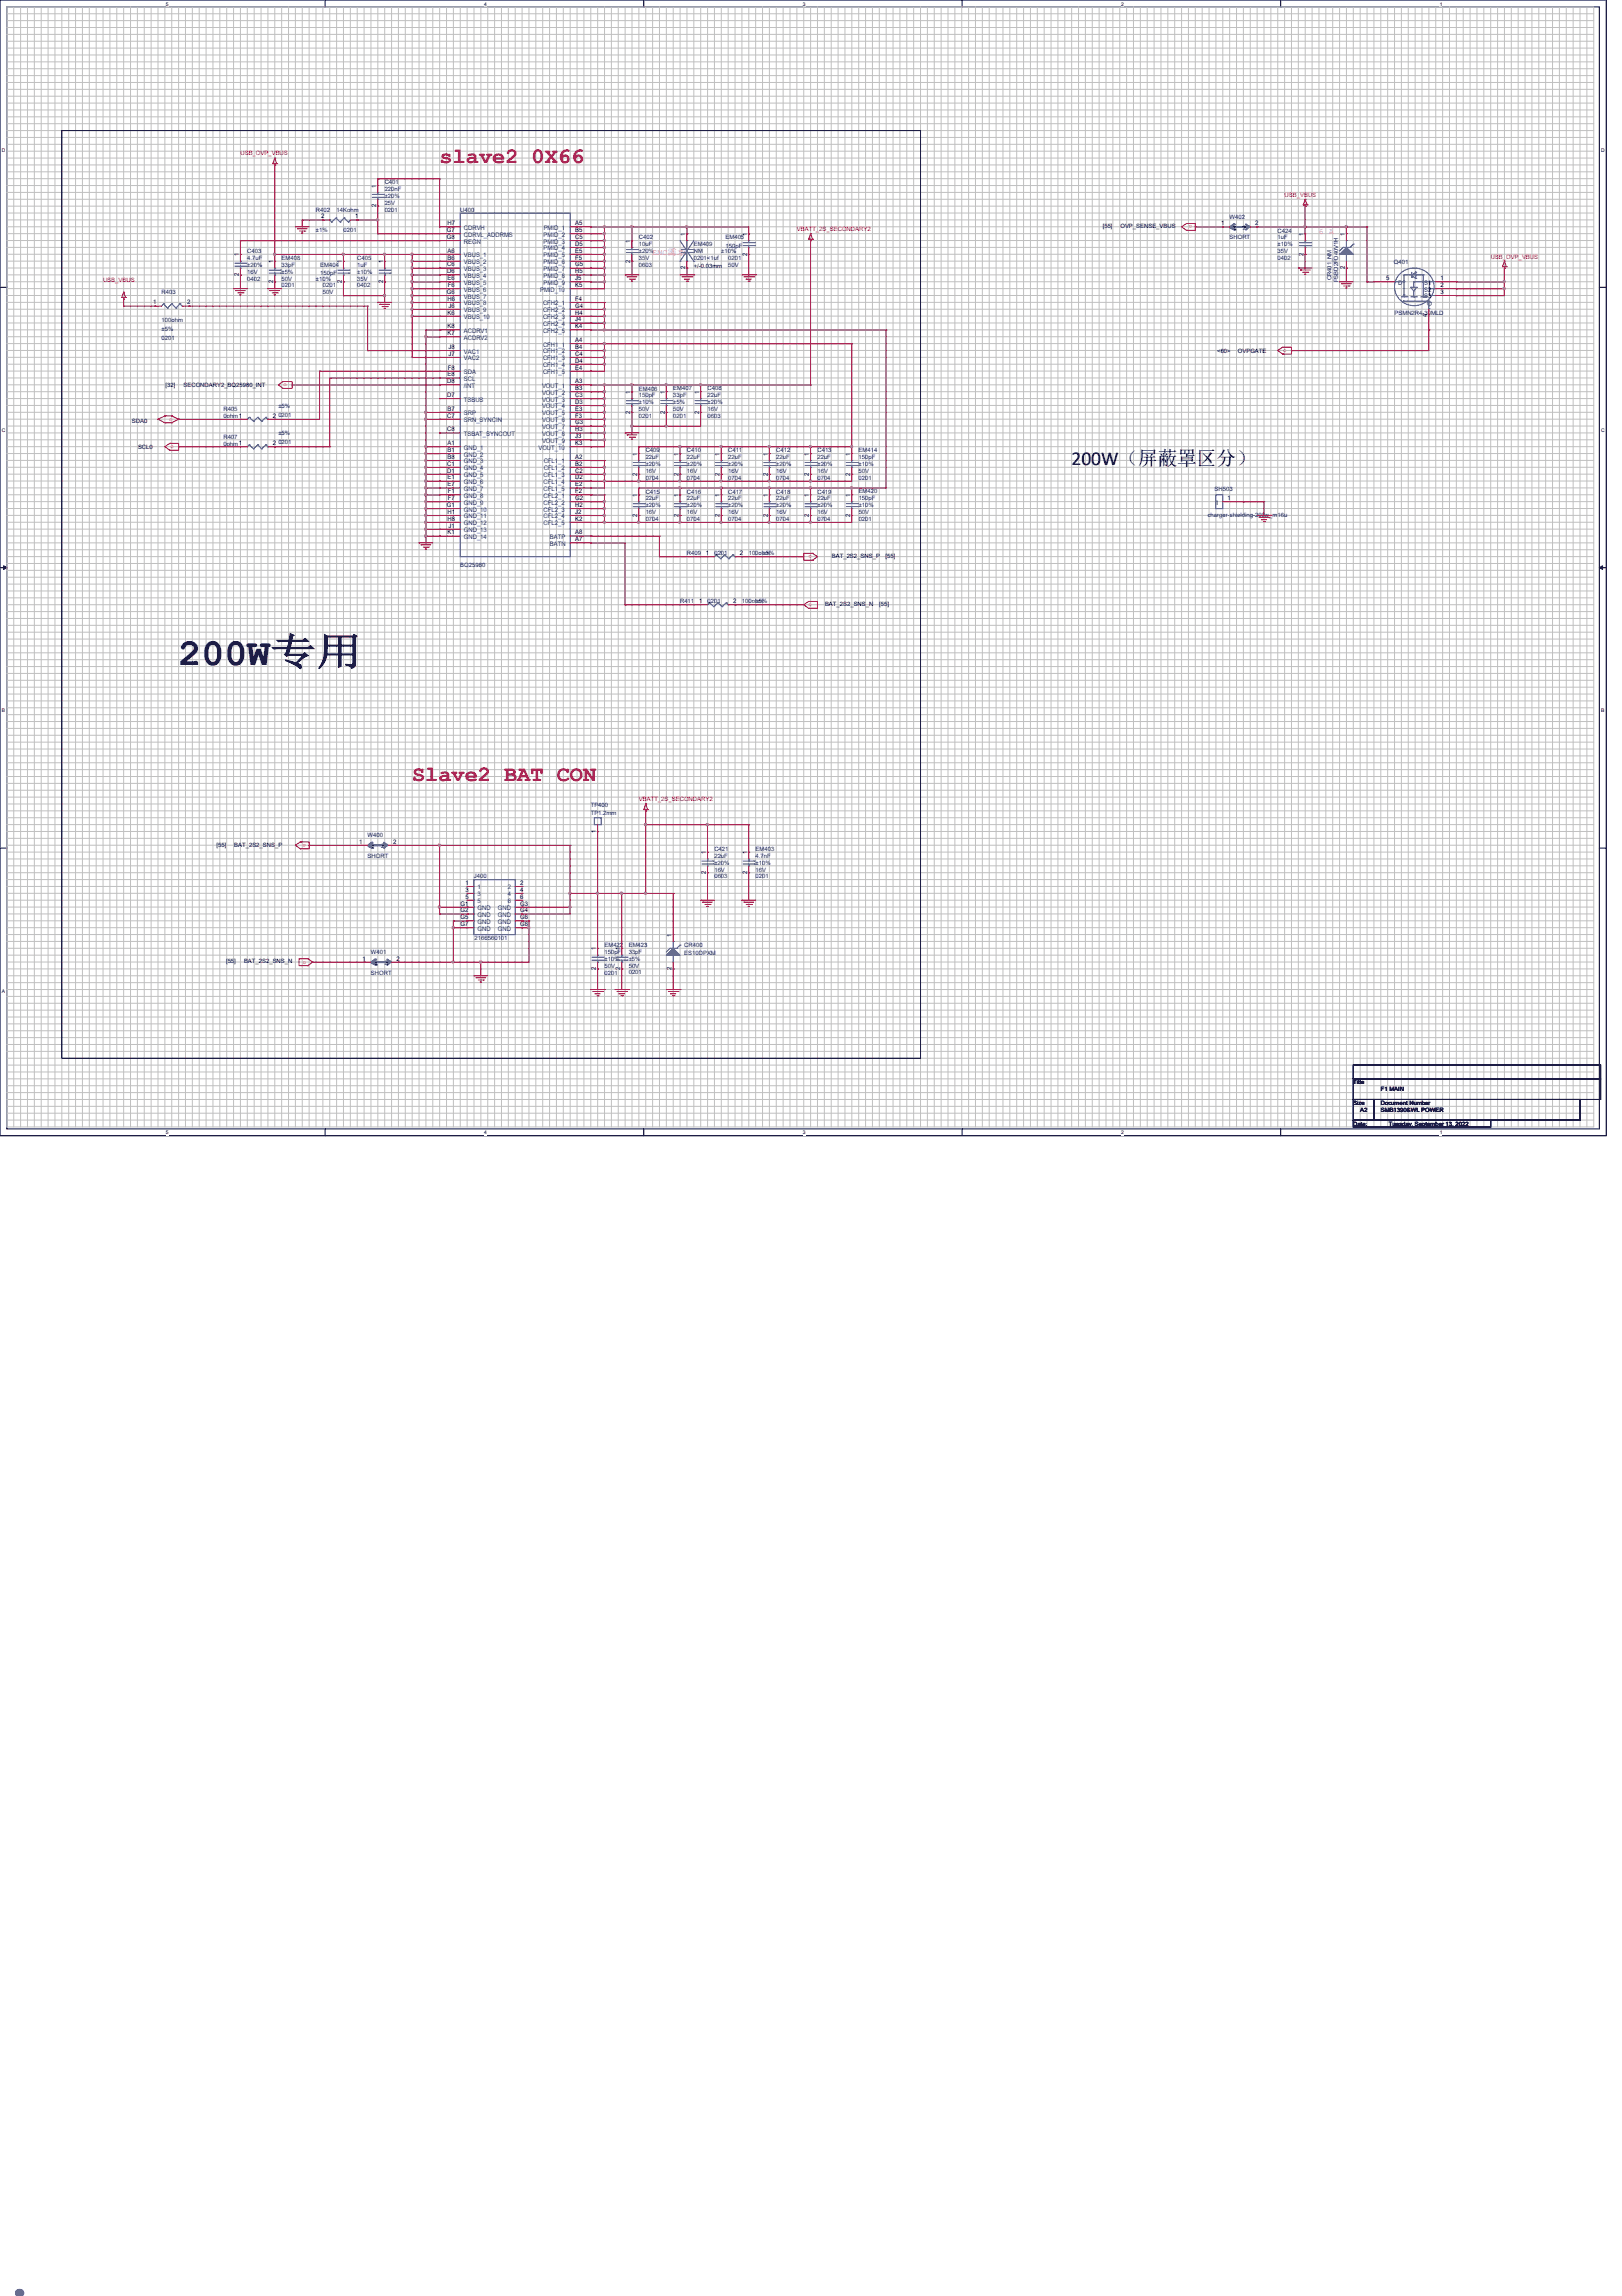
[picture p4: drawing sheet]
<svg xmlns="http://www.w3.org/2000/svg" width="210mm" height="297mm" viewBox="0 0 210 297" stroke-linecap="round" stroke-linejoin="round" font-family="sans-serif">
<defs><g id="words">
<text font-size="8.5" fill="#00f" x="0" y="297">.</text>
<g font-size="5">
<text x="23.1" y="86">200W</text>
<text x="35" y="86">专</text>
<text x="41" y="86">专</text>
</g>
<g font-size="2.8" fill="#f00">
<text x="56.9" y="21">slave2 0X66</text>
<text x="53.3" y="101.1">Slave2 BAT CON</text>
</g>
<g font-size="2.5">
<text x="138.7" y="60.2">200W</text>
<text x="144.7" y="60.2">（屏屏屏屏屏）</text>
</g>
<g font-size="1.1" fill="#f0f">
<text x="84.5" y="32.9">EMC</text>
<text x="86.4" y="32.9">需需</text>
<text x="170.7" y="30.3">6 A</text>
</g>
<g font-size=".8" fill="#f00">
<text x="31.1" y="20.1">USB_OVP_VBUS</text>
<text x="103.1" y="29.9">VBATT_2S_SECONDARY2</text>
<text x="154.3" y="29.2" transform="rotate(-180 154.3 29.2)">o</text>
<text x="166.2" y="25.4">USB_VBUS</text>
<text x="192.9" y="33.4">USB_OVP_VBUS</text>
<text x="13.3" y="36.5">USB_VBUS</text>
<text x="166.1" y="45.6">o</text>
<text x="36.7" y="50">o</text>
<text x="21.9" y="54.4">o</text>
<text x="22.1" y="58">o</text>
<text x="105.1" y="71.8" transform="rotate(-180 105.1 71.8)">o</text>
<text x="104.6" y="78.4">o</text>
<text x="82.7" y="103.7">VBATT_2S_SECONDARY2</text>
<text x="39.6" y="109.2" transform="rotate(-180 39.6 109.2)">o</text>
<text x="39.2" y="124.7">o</text>
</g>
<g font-size=".8" fill="#000080">
<text x="49.8" y="23.8">C401</text>
<text x="40.9" y="27.4">R402</text>
<text x="43.6" y="27.4">14Kohm</text>
<text x="49.8" y="24.7">220nF</text>
<text x="49.8" y="27.4">0201</text>
<text x="49.8" y="26.5">25V</text>
<text x="49.8" y="25.6">±20%</text>
<text x="59.6" y="27.5">U400</text>
<text x="159.1" y="28.3">W402</text>
<text x="32" y="32.7">C403</text>
<text x="32" y="33.6">4.7uF</text>
<text x="32" y="35.4">16V</text>
<text x="32" y="34.5">±20%</text>
<text x="36.4" y="33.6">EM408</text>
<text x="36.4" y="34.5">33pF</text>
<text x="36.4" y="35.4">±5%</text>
<text x="40.9" y="30.1">±1%</text>
<text x="41.4" y="34.5">EM404</text>
<text x="41.4" y="35.6">150pF</text>
<text x="44.4" y="30.1">0201</text>
<text x="46.2" y="33.6">C405</text>
<text x="46.2" y="34.5">1uF</text>
<text x="46.2" y="35.4">±10%</text>
<text x="82.7" y="31">C402</text>
<text x="82.7" y="31.9">10uF</text>
<text x="82.7" y="34.5">0603</text>
<text x="82.7" y="33.6">35V</text>
<text x="82.7" y="32.8">±20%</text>
<text x="89.8" y="31.9">EM409</text>
<text x="89.8" y="32.7">NM</text>
<text x="89.8" y="33.6">0201&lt;1uf</text>
<text x="93.3" y="32.7">±10%</text>
<text x="93.9" y="31">EM405</text>
<text x="93.9" y="32">150pF</text>
<text x="94.2" y="33.6">0201</text>
<text x="94.2" y="34.5">50V</text>
<text x="159.1" y="31">SHORT</text>
<text x="165.3" y="30.1">C424</text>
<text x="165.3" y="31">1uF</text>
<text x="165.3" y="33.6">0402</text>
<text x="165.3" y="32.7">35V</text>
<text x="165.3" y="31.9">±10%</text>
<text x="180.4" y="34.2">Q401</text>
<text x="20.9" y="38.1">R403</text>
<text x="20.9" y="41.7">100ohm</text>
<text x="32" y="36.3">0402</text>
<text x="36.4" y="37.2">0201</text>
<text x="36.4" y="36.3">50V</text>
<text x="40.9" y="36.3">±10%</text>
<text x="41.8" y="37.2">0201</text>
<text x="41.8" y="38.1">50V</text>
<text x="46.2" y="37.2">0402</text>
<text x="46.2" y="36.3">35V</text>
<text x="172.3" y="36.3" transform="rotate(-90 172.3 36.3)">CR401_NM</text>
<text x="173.2" y="36.5" transform="rotate(-90 173.2 36.5)">PSBD2FD40V1H</text>
<text x="180.5" y="40.7">PSMN2R4-30MLD</text>
<text x="20.9" y="42.9">±5%</text>
<text x="20.9" y="44">0201</text>
<text x="28.9" y="53.2">R405</text>
<text x="36" y="52.8">±5%</text>
<text x="36" y="53.9">0201</text>
<text x="82.7" y="50.5">EM406</text>
<text x="82.7" y="51.4">150pF</text>
<text x="82.7" y="53.2">50V</text>
<text x="82.7" y="52.3">±10%</text>
<text x="87.1" y="50.5">EM407</text>
<text x="87.1" y="51.4">33pF</text>
<text x="87.1" y="53.2">50V</text>
<text x="87.1" y="52.3">±5%</text>
<text x="91.6" y="50.5">C408</text>
<text x="91.6" y="51.4">22uF</text>
<text x="91.6" y="53.2">16V</text>
<text x="91.6" y="52.3">±20%</text>
<text x="28.9" y="56.8">R407</text>
<text x="28.9" y="57.6">0ohm1</text>
<text x="28.9" y="54.1">0ohm1</text>
<text x="36" y="56.3">±5%</text>
<text x="36" y="57.5">0201</text>
<text x="82.7" y="54.1">0201</text>
<text x="83.6" y="58.5">C409</text>
<text x="83.6" y="59.4">22uF</text>
<text x="87.1" y="54.1">0201</text>
<text x="88.9" y="58.5">C410</text>
<text x="88.9" y="59.4">22uF</text>
<text x="91.6" y="54.1">0603</text>
<text x="94.2" y="58.5">C411</text>
<text x="94.2" y="59.4">22uF</text>
<text x="100.4" y="58.5">C412</text>
<text x="100.4" y="59.4">22uF</text>
<text x="105.8" y="58.5">C413</text>
<text x="105.8" y="59.4">22uF</text>
<text x="111.1" y="58.5">EM414</text>
<text x="111.1" y="59.4">150pF</text>
<text x="83.6" y="62.1">0704</text>
<text x="83.6" y="61.2">16V</text>
<text x="83.6" y="60.3">±20%</text>
<text x="83.6" y="63.9">C415</text>
<text x="83.6" y="64.7">22uF</text>
<text x="83.6" y="65.6">±20%</text>
<text x="88.9" y="62.1">0704</text>
<text x="88.9" y="61.2">16V</text>
<text x="88.9" y="60.3">±20%</text>
<text x="88.9" y="63.9">C416</text>
<text x="88.9" y="64.7">22uF</text>
<text x="88.9" y="65.6">±20%</text>
<text x="94.2" y="62.1">0704</text>
<text x="94.2" y="61.2">16V</text>
<text x="94.2" y="60.3">±20%</text>
<text x="94.2" y="63.9">C417</text>
<text x="94.2" y="64.7">22uF</text>
<text x="94.2" y="65.6">±20%</text>
<text x="100.4" y="62.1">0704</text>
<text x="100.4" y="61.2">16V</text>
<text x="100.4" y="60.3">±20%</text>
<text x="100.4" y="63.9">C418</text>
<text x="100.4" y="64.7">22uF</text>
<text x="100.4" y="65.6">±20%</text>
<text x="105.8" y="63.9">C419</text>
<text x="105.8" y="64.8">22uF</text>
<text x="105.8" y="65.6">±20%</text>
<text x="105.8" y="62.1">0704</text>
<text x="105.8" y="61.2">16V</text>
<text x="105.8" y="60.3">±20%</text>
<text x="111.1" y="62.1">0201</text>
<text x="111.1" y="61.2">50V</text>
<text x="111.1" y="60.3">±10%</text>
<text x="111.1" y="63.8">EM420</text>
<text x="111.1" y="64.7">150pF</text>
<text x="111.1" y="65.6">±10%</text>
<text x="157.2" y="63.5">SH503</text>
<text x="83.6" y="67.4">0704</text>
<text x="83.6" y="66.5">16V</text>
<text x="88.9" y="71.9">R409</text>
<text x="88.9" y="67.4">0704</text>
<text x="88.9" y="66.5">16V</text>
<text x="92.4" y="71.9">0201</text>
<text x="94.2" y="67.4">0704</text>
<text x="94.2" y="66.5">16V</text>
<text x="96.9" y="71.9">100ohm</text>
<text x="98.7" y="71.9">±5%</text>
<text x="100.4" y="67.4">0704</text>
<text x="100.4" y="66.5">16V</text>
<text x="105.8" y="67.4">0704</text>
<text x="105.8" y="66.5">16V</text>
<text x="111.1" y="67.4">0201</text>
<text x="111.1" y="66.5">50V</text>
<text x="156.3" y="66.9">charger-shielding-200w_m16u</text>
<text x="59.6" y="73.4">BQ25980</text>
<text x="88" y="78.1">R411</text>
<text x="91.6" y="78.1">0201</text>
<text x="96" y="78.1">100ohm</text>
<text x="97.8" y="78.1">±5%</text>
<text x="76.4" y="104.4">TP400</text>
<text x="76.4" y="105.5">TP1.2mm</text>
<text x="47.6" y="108.3">W400</text>
<text x="47.6" y="111">SHORT</text>
<text x="61.3" y="113.6">J400</text>
<text x="92.4" y="110.1">C421</text>
<text x="92.4" y="111">22uF</text>
<text x="92.4" y="113.6">0603</text>
<text x="92.4" y="112.7">16V</text>
<text x="92.4" y="111.9">±20%</text>
<text x="97.8" y="110.1">EM403</text>
<text x="97.8" y="111">4.7nF</text>
<text x="97.8" y="113.6">0201</text>
<text x="97.8" y="112.8">16V</text>
<text x="97.8" y="111.9">±10%</text>
<text x="48" y="123.4">W401</text>
<text x="61.4" y="121.6">2166560101</text>
<text x="78.2" y="122.5">EM422</text>
<text x="78.2" y="123.4">150pF</text>
<text x="78.2" y="125.2">50V</text>
<text x="78.2" y="124.3">±10%</text>
<text x="81.4" y="122.5">EM423</text>
<text x="81.4" y="123.4">33pF</text>
<text x="81.4" y="125.2">50V</text>
<text x="81.4" y="124.3">±5%</text>
<text x="88.6" y="122.5">CR400</text>
<text x="88.6" y="123.6">ES10DPXM</text>
<text x="48" y="126.1">SHORT</text>
<text x="78.2" y="126.1">0201</text>
<text x="81.4" y="126.1">0201</text>
</g>
<g font-size=".8">
<text x="41.6" y="28.3">2</text>
<text x="46" y="28.3">1</text>
<text x="48.7" y="26.8" transform="rotate(-90 48.7 26.8)">2</text>
<text x="48.7" y="24.3" transform="rotate(-90 48.7 24.3)">1</text>
<text x="57.9" y="29.1">H7</text>
<text x="74.4" y="29.1">A5</text>
<text x="142.7" y="29.5">[55]</text>
<text x="145" y="29.5">OVP_SENSE_VBUS</text>
<text x="158" y="29.2">1</text>
<text x="162.4" y="29.2">2</text>
<text x="30.9" y="35.7" transform="rotate(-90 30.9 35.7)">2</text>
<text x="30.9" y="33.2" transform="rotate(-90 30.9 33.2)">1</text>
<text x="35.3" y="34.1" transform="rotate(-90 35.3 34.1)">1</text>
<text x="44.2" y="34.1" transform="rotate(-90 44.2 34.1)">1</text>
<text x="49.6" y="34.1" transform="rotate(-90 49.6 34.1)">1</text>
<text x="57.8" y="30.9">G8</text>
<text x="57.8" y="30">G7</text>
<text x="57.9" y="35.4">D6</text>
<text x="57.9" y="34.5">C6</text>
<text x="57.9" y="33.6">B6</text>
<text x="57.9" y="32.7">A6</text>
<text x="74.4" y="35.4">H5</text>
<text x="74.4" y="34.5">G5</text>
<text x="74.4" y="33.6">F5</text>
<text x="74.4" y="32.7">E5</text>
<text x="74.4" y="31.8">D5</text>
<text x="74.4" y="30.9">C5</text>
<text x="74.4" y="30">B5</text>
<text x="81.6" y="34" transform="rotate(-90 81.6 34)">2</text>
<text x="81.6" y="31.4" transform="rotate(-90 81.6 31.4)">1</text>
<text x="88.7" y="34.9" transform="rotate(-90 88.7 34.9)">2</text>
<text x="88.7" y="30.5" transform="rotate(-90 88.7 30.5)">1</text>
<text x="89.8" y="34.7">+/-0.03mm</text>
<text x="96.7" y="33.1" transform="rotate(-90 96.7 33.1)">2</text>
<text x="96.7" y="30.5" transform="rotate(-90 96.7 30.5)">1</text>
<text x="168.7" y="33.1" transform="rotate(-90 168.7 33.1)">2</text>
<text x="168.7" y="30.5" transform="rotate(-90 168.7 30.5)">1</text>
<text x="174" y="30.5" transform="rotate(-90 174 30.5)">1</text>
<text x="174" y="34.8" transform="rotate(-90 174 34.8)">2</text>
<text x="19.8" y="39.4">1</text>
<text x="24.2" y="39.4">2</text>
<text x="35.3" y="36.6" transform="rotate(-90 35.3 36.6)">2</text>
<text x="44.2" y="36.6" transform="rotate(-90 44.2 36.6)">2</text>
<text x="49.6" y="36.6" transform="rotate(-90 49.6 36.6)">2</text>
<text x="57.8" y="38">G6</text>
<text x="57.9" y="40.7">K6</text>
<text x="57.9" y="38.9">H6</text>
<text x="57.9" y="36.2">E6</text>
<text x="58" y="37.1">F6</text>
<text x="58" y="39.8">J6</text>
<text x="74.4" y="37.1">K5</text>
<text x="74.4" y="36.3">J5</text>
<text x="74.4" y="41.6">J4</text>
<text x="74.4" y="40.7">H4</text>
<text x="74.4" y="39.8">G4</text>
<text x="74.4" y="38.9">F4</text>
<text x="179.4" y="36.2">5</text>
<text x="184.7" y="41.1" transform="rotate(-90 184.7 41.1)">4</text>
<text x="186.4" y="38">3</text>
<text x="186.4" y="37.1">2</text>
<text x="186.4" y="36.2">1</text>
<text x="57.9" y="42.5">K8</text>
<text x="57.9" y="43.4">K7</text>
<text x="58" y="47.8">F8</text>
<text x="58" y="45.1">J8</text>
<text x="58" y="46">J7</text>
<text x="74.4" y="42.5">K4</text>
<text x="74.4" y="47.8">E4</text>
<text x="74.4" y="46.9">D4</text>
<text x="74.4" y="46">C4</text>
<text x="74.4" y="45.1">B4</text>
<text x="74.4" y="44.2">A4</text>
<text x="157.5" y="45.6">&lt;60&gt;</text>
<text x="160.2" y="45.6">OVPGATE</text>
<text x="21.4" y="50.1">[32]</text>
<text x="23.7" y="50.1">SECONDARY2_BQ25980_INT</text>
<text x="57.9" y="49.6">D8</text>
<text x="57.9" y="51.4">D7</text>
<text x="57.9" y="48.7">E8</text>
<text x="57.9" y="53.1">B7</text>
<text x="74.4" y="53.1">E3</text>
<text x="74.4" y="52.2">D3</text>
<text x="74.4" y="51.4">C3</text>
<text x="74.4" y="50.5">B3</text>
<text x="74.4" y="49.6">A3</text>
<text x="81.6" y="53.5" transform="rotate(-90 81.6 53.5)">2</text>
<text x="81.6" y="51" transform="rotate(-90 81.6 51)">1</text>
<text x="86" y="53.5" transform="rotate(-90 86 53.5)">2</text>
<text x="86" y="50.9" transform="rotate(-90 86 50.9)">1</text>
<text x="90.5" y="53.5" transform="rotate(-90 90.5 53.5)">2</text>
<text x="90.5" y="50.9" transform="rotate(-90 90.5 50.9)">1</text>
<text x="17.1" y="54.8">SDA0</text>
<text x="17.9" y="58.1">SCL0</text>
<text x="35.3" y="57.6">2</text>
<text x="35.3" y="54">2</text>
<text x="57.9" y="55.8">C8</text>
<text x="57.9" y="54">C7</text>
<text x="57.9" y="59.4">B8</text>
<text x="57.9" y="58.5">B1</text>
<text x="57.9" y="57.6">A1</text>
<text x="74.4" y="57.6">K3</text>
<text x="74.4" y="56.7">J3</text>
<text x="74.4" y="55.8">H3</text>
<text x="74.4" y="54.9">G3</text>
<text x="74.4" y="54">F3</text>
<text x="74.4" y="59.4">A2</text>
<text x="82.5" y="58.9" transform="rotate(-90 82.5 58.9)">1</text>
<text x="87.8" y="58.9" transform="rotate(-90 87.8 58.9)">1</text>
<text x="93.1" y="59" transform="rotate(-90 93.1 59)">1</text>
<text x="99.3" y="59" transform="rotate(-90 99.3 59)">1</text>
<text x="104.7" y="58.9" transform="rotate(-90 104.7 58.9)">1</text>
<text x="110" y="58.9" transform="rotate(-90 110 58.9)">1</text>
<text x="57.8" y="65.6">G1</text>
<text x="57.9" y="61.1">D1</text>
<text x="57.9" y="60.2">C1</text>
<text x="57.9" y="62.9">E7</text>
<text x="57.9" y="62">E1</text>
<text x="58" y="64.7">F7</text>
<text x="58" y="63.8">F1</text>
<text x="74.4" y="65.6">H2</text>
<text x="74.4" y="64.7">G2</text>
<text x="74.4" y="63.8">F2</text>
<text x="74.4" y="62.9">E2</text>
<text x="74.4" y="62">D2</text>
<text x="74.4" y="61.1">C2</text>
<text x="74.4" y="60.2">B2</text>
<text x="82.5" y="61.5" transform="rotate(-90 82.5 61.5)">2</text>
<text x="82.5" y="64.3" transform="rotate(-90 82.5 64.3)">1</text>
<text x="87.8" y="61.5" transform="rotate(-90 87.8 61.5)">2</text>
<text x="87.8" y="64.3" transform="rotate(-90 87.8 64.3)">1</text>
<text x="93.1" y="61.5" transform="rotate(-90 93.1 61.5)">2</text>
<text x="93.1" y="64.3" transform="rotate(-90 93.1 64.3)">1</text>
<text x="99.3" y="61.5" transform="rotate(-90 99.3 61.5)">2</text>
<text x="99.3" y="64.3" transform="rotate(-90 99.3 64.3)">1</text>
<text x="104.7" y="64.3" transform="rotate(-90 104.7 64.3)">1</text>
<text x="104.7" y="61.5" transform="rotate(-90 104.7 61.5)">2</text>
<text x="110" y="61.5" transform="rotate(-90 110 61.5)">2</text>
<text x="110" y="64.3" transform="rotate(-90 110 64.3)">1</text>
<text x="158.9" y="64.7">1</text>
<text x="57.9" y="69.1">K1</text>
<text x="57.9" y="67.4">H8</text>
<text x="57.9" y="66.5">H1</text>
<text x="58" y="68.3">J1</text>
<text x="74.4" y="67.4">K2</text>
<text x="74.4" y="66.5">J2</text>
<text x="74.4" y="69.1">A8</text>
<text x="74.4" y="70">A7</text>
<text x="82.5" y="66.9" transform="rotate(-90 82.5 66.9)">2</text>
<text x="87.8" y="66.9" transform="rotate(-90 87.8 66.9)">2</text>
<text x="91.3" y="71.8">1</text>
<text x="93.1" y="66.9" transform="rotate(-90 93.1 66.9)">2</text>
<text x="95.7" y="71.8">2</text>
<text x="99.3" y="66.9" transform="rotate(-90 99.3 66.9)">2</text>
<text x="104.7" y="66.9" transform="rotate(-90 104.7 66.9)">2</text>
<text x="110" y="66.8" transform="rotate(-90 110 66.8)">2</text>
<text x="107.7" y="72.2">BAT_2S2_SNS_P</text>
<text x="114.6" y="72.2">[55]</text>
<text x="90.5" y="78">1</text>
<text x="94.9" y="78">2</text>
<text x="106.8" y="78.4">BAT_2S2_SNS_N</text>
<text x="113.8" y="78.4">[55]</text>
<text x="77.1" y="107.8" transform="rotate(-90 77.1 107.8)">1</text>
<text x="28" y="109.5">[55]</text>
<text x="30.3" y="109.5">BAT_2S2_SNS_P</text>
<text x="46.5" y="109.1">1</text>
<text x="50.9" y="109.1">2</text>
<text x="91.3" y="113.1" transform="rotate(-90 91.3 113.1)">2</text>
<text x="91.3" y="110.5" transform="rotate(-90 91.3 110.5)">1</text>
<text x="96.7" y="113.1" transform="rotate(-90 96.7 113.1)">2</text>
<text x="96.7" y="110.5" transform="rotate(-90 96.7 110.5)">1</text>
<text x="59.6" y="119.8">G7</text>
<text x="59.6" y="118.9">G5</text>
<text x="59.6" y="117.1">G1</text>
<text x="59.6" y="118">G2</text>
<text x="60.2" y="116.3">5</text>
<text x="60.2" y="115.4">3</text>
<text x="60.2" y="114.5">1</text>
<text x="67.3" y="119.8">G8</text>
<text x="67.3" y="118.9">G6</text>
<text x="67.3" y="118">G4</text>
<text x="67.3" y="117.1">G3</text>
<text x="67.3" y="116.3">6</text>
<text x="67.3" y="115.4">4</text>
<text x="67.3" y="114.5">2</text>
<text x="29.3" y="124.6">[55]</text>
<text x="31.6" y="124.6">BAT_2S2_SNS_N</text>
<text x="46.9" y="124.3">1</text>
<text x="51.3" y="124.3">2</text>
<text x="77.1" y="125.5" transform="rotate(-90 77.1 125.5)">2</text>
<text x="77.1" y="123" transform="rotate(-90 77.1 123)">1</text>
<text x="80.3" y="125.5" transform="rotate(-90 80.3 125.5)">2</text>
<text x="80.3" y="122.9" transform="rotate(-90 80.3 122.9)">1</text>
<text x="86.9" y="121.2" transform="rotate(-90 86.9 121.2)">1</text>
<text x="86.9" y="125.5" transform="rotate(-90 86.9 125.5)">2</text>
<text x="175.1" y="140.3">Title</text>
<text x="175.1" y="143">Size</text>
<text x="176" y="143.9">A2</text>
<text x="178.7" y="143">Document Number</text>
<text x="178.7" y="143.9">SMB1390&amp;WL POWER</text>
<text x="178.7" y="141.2">F1 MAIN</text>
<text x="175.1" y="145.6">Date:</text>
<text x="179.7" y="145.6">Tuesday, September 13, 2022</text>
</g>
<g font-size=".8" fill="#004080">
<text x="60" y="29.7">CDRVH</text>
<text x="70.4" y="29.7">PMID_1</text>
<text x="159.6" y="29.7">1</text>
<text x="160.8" y="29.7">2</text>
<text x="60" y="31.5">REGN</text>
<text x="60" y="30.6">CDRVL_ADDRMS</text>
<text x="60" y="36">VBUS_4</text>
<text x="60" y="35.1">VBUS_3</text>
<text x="60" y="34.2">VBUS_2</text>
<text x="60" y="33.3">VBUS_1</text>
<text x="70.4" y="36">PMID_8</text>
<text x="70.4" y="35.1">PMID_7</text>
<text x="70.4" y="34.2">PMID_6</text>
<text x="70.4" y="33.3">PMID_5</text>
<text x="70.4" y="32.4">PMID_4</text>
<text x="70.4" y="31.5">PMID_3</text>
<text x="70.4" y="30.6">PMID_2</text>
<text x="60" y="41.3">VBUS_10</text>
<text x="60" y="40.4">VBUS_9</text>
<text x="60" y="39.5">VBUS_8</text>
<text x="60" y="38.6">VBUS_7</text>
<text x="60" y="37.7">VBUS_6</text>
<text x="60" y="36.8">VBUS_5</text>
<text x="69.9" y="37.7">PMID_10</text>
<text x="70.3" y="41.3">CFH2_3</text>
<text x="70.3" y="40.4">CFH2_2</text>
<text x="70.3" y="39.5">CFH2_1</text>
<text x="70.4" y="36.8">PMID_9</text>
<text x="180.9" y="36.8">D</text>
<text x="184.3" y="38.6">S3</text>
<text x="184.3" y="37.7">S2</text>
<text x="184.3" y="36.8">S1</text>
<text x="185.3" y="39.5" transform="rotate(-90 185.3 39.5)">G</text>
<text x="60" y="43.1">ACDRV1</text>
<text x="60" y="44">ACDRV2</text>
<text x="60" y="45.7">VAC1</text>
<text x="60" y="46.6">VAC2</text>
<text x="70.3" y="43.1">CFH2_5</text>
<text x="70.3" y="42.2">CFH2_4</text>
<text x="70.3" y="47.5">CFH1_4</text>
<text x="70.3" y="46.6">CFH1_3</text>
<text x="70.3" y="45.7">CFH1_2</text>
<text x="70.3" y="44.8">CFH1_1</text>
<text x="60" y="48.4">SDA</text>
<text x="60" y="49.3">SCL</text>
<text x="60" y="50.2">/INT</text>
<text x="60" y="52">TSBUS</text>
<text x="60" y="53.7">SRP</text>
<text x="70.1" y="53.7">VOUT_5</text>
<text x="70.1" y="52.8">VOUT_4</text>
<text x="70.1" y="52">VOUT_3</text>
<text x="70.1" y="51.1">VOUT_2</text>
<text x="70.1" y="50.2">VOUT_1</text>
<text x="70.3" y="48.4">CFH1_5</text>
<text x="60" y="56.4">TSBAT_SYNCOUT</text>
<text x="60" y="54.6">SRN_SYNCIN</text>
<text x="60" y="60">GND_3</text>
<text x="60" y="59.1">GND_2</text>
<text x="60" y="58.2">GND_1</text>
<text x="69.7" y="58.2">VOUT_10</text>
<text x="70.1" y="57.3">VOUT_9</text>
<text x="70.1" y="56.4">VOUT_8</text>
<text x="70.1" y="55.5">VOUT_7</text>
<text x="70.1" y="54.6">VOUT_6</text>
<text x="70.4" y="60">CFL1_1</text>
<text x="60" y="65.3">GND_9</text>
<text x="60" y="64.4">GND_8</text>
<text x="60" y="63.5">GND_7</text>
<text x="60" y="62.6">GND_6</text>
<text x="60" y="61.7">GND_5</text>
<text x="60" y="60.8">GND_4</text>
<text x="70.4" y="65.3">CFL2_2</text>
<text x="70.4" y="64.4">CFL2_1</text>
<text x="70.4" y="63.5">CFL1_5</text>
<text x="70.4" y="62.6">CFL1_4</text>
<text x="70.4" y="61.7">CFL1_3</text>
<text x="70.4" y="60.8">CFL1_2</text>
<text x="157.3" y="65.3">1</text>
<text x="60" y="69.7">GND_14</text>
<text x="60" y="68.8">GND_13</text>
<text x="60" y="68">GND_12</text>
<text x="60" y="67.1">GND_11</text>
<text x="60" y="66.2">GND_10</text>
<text x="70.4" y="68">CFL2_5</text>
<text x="70.4" y="67.1">CFL2_4</text>
<text x="70.4" y="66.2">CFL2_3</text>
<text x="71.2" y="69.7">BATP</text>
<text x="71.2" y="70.6">BATN</text>
<text x="48" y="109.7">1</text>
<text x="49.3" y="109.7">2</text>
<text x="61.8" y="119.5">GND</text>
<text x="61.8" y="117.7">GND</text>
<text x="61.8" y="118.6">GND</text>
<text x="61.8" y="116.9">5</text>
<text x="61.8" y="116">3</text>
<text x="61.8" y="115.1">1</text>
<text x="64.4" y="119.5">GND</text>
<text x="64.4" y="118.6">GND</text>
<text x="64.4" y="117.7">GND</text>
<text x="65.7" y="116.9">6</text>
<text x="65.7" y="116">4</text>
<text x="65.7" y="115.1">2</text>
<text x="48.5" y="124.9">1</text>
<text x="49.7" y="124.9">2</text>
<text x="61.8" y="120.4">GND</text>
<text x="64.4" y="120.4">GND</text>
</g>
<g font-size=".6">
<text x="21.5" y=".7">5</text>
<text x="62.7" y=".7">4</text>
<text x="103.9" y=".7">3</text>
<text x="145.1" y=".7">2</text>
<text x="186.3" y=".7">1</text>
<text x=".3" y="19.6">D</text>
<text x="207.2" y="19.6">D</text>
<text x=".3" y="55.9">C</text>
<text x="207.2" y="55.9">C</text>
<text x=".3" y="92.2">B</text>
<text x="207.2" y="92.2">B</text>
<text x=".3" y="128.4">A</text>
<text x="21.5" y="146.8">5</text>
<text x="62.7" y="146.8">4</text>
<text x="103.9" y="146.8">3</text>
<text x="145.1" y="146.8">2</text>
<text x="186.3" y="146.8">1</text>
</g>
</g></defs>
<path d="M0 0h207.9v146.9h-207.9zM.9 .9h206.1v145.1h-206.1z" fill="none" stroke="#000" stroke-width=".13"/>
<g fill="#fff">
<path d="M21.5 .1h.3v.7h-.3z"/>
<path d="M21.5 146.2h.3v.7h-.3z"/>
</g>
<path d="M42.1 0v.9M42.1 146.1v.8" fill="none" stroke="#000" stroke-width=".13"/>
<g fill="#fff">
<path d="M62.7 .1h.3v.7h-.3z"/>
<path d="M62.7 146.2h.3v.7h-.3z"/>
</g>
<path d="M83.3 0v.9M83.3 146.1v.8" fill="none" stroke="#000" stroke-width=".13"/>
<g fill="#fff">
<path d="M103.9 .1h.3v.7h-.3z"/>
<path d="M103.9 146.2h.3v.7h-.3z"/>
</g>
<path d="M124.5 0v.9M124.5 146.1v.8" fill="none" stroke="#000" stroke-width=".13"/>
<g fill="#fff">
<path d="M145.1 .1h.3v.7h-.3z"/>
<path d="M145.1 146.2h.3v.7h-.3z"/>
</g>
<path d="M165.7 0v.9M165.7 146.1v.8" fill="none" stroke="#000" stroke-width=".13"/>
<g fill="#fff">
<path d="M186.3 .1h.3v.7h-.3z"/>
<path d="M186.3 146.2h.3v.7h-.3z"/>
<path d="M.3 19h.4v.7h-.4z"/>
<path d="M207.2 19h.5v.7h-.5z"/>
<path d="M.3 55.3h.4v.7h-.4z"/>
<path d="M207.2 55.3h.5v.7h-.5z"/>
</g>
<path d="M0 37.2h.9M207 37.2h.9" fill="none" stroke="#000" stroke-width=".13"/>
<g fill="#fff">
<path d="M.3 91.6h.4v.7h-.4z"/>
<path d="M207.2 91.6h.4v.7h-.4z"/>
</g>
<path d="M0 73.4h.9M.5 73.2l.4 .2-.4 .3zM207 73.4l.4-.2v.5zM207 73.4h.9" fill="none" stroke="#000" stroke-width=".13"/>
<path d="M.5 73.2l.4 .2-.4 .3zM207 73.4l.4-.2v.5z" fill="#000"/>
<path d="M.3 127.8h.3v.8h-.3z" fill="#fff"/>
<path d="M8 16.9h111.1v120h-111.1zM0 109.7h.9M207 109.7h.9M175.1 137.8h32v1.8h-32zM175.1 139.6h32v2.6h-32zM175.1 142.2h2.7v2.7h-2.7zM175.1 144.9h17.8v.9h-17.8zM177.8 142.2h26.7v2.7h-26.7z" fill="none" stroke="#000" stroke-width=".13"/>
<g fill="none" stroke="#c0c0c0" stroke-width=".13">
<path d="M.9 .9h205.3v144.9h-205.3zM.9 1.8h205.3M.9 2.7h205.3M.9 3.6h205.3M.9 4.4h205.3M.9 5.3h205.3M.9 6.2h205.3M.9 7.1h205.3M.9 8h205.3M.9 8.9h205.3M.9 9.8h205.3M.9 10.7h205.3"/>
<path d="M.9 11.6h205.3M.9 12.4h205.3M.9 13.3h205.3M.9 14.2h205.3M.9 15.1h205.3M.9 16h205.3M.9 16.9h205.3M.9 17.8h205.3M.9 18.7h205.3M.9 19.6h205.3M1.8 .9v144.9M2.7 .9v144.9"/>
<path d="M3.6 .9v144.9M4.4 .9v144.9M5.3 .9v144.9M6.2 .9v144.9M7.1 .9v144.9M8 .9v144.9M8.9 .9v144.9M9.8 .9v144.9M10.7 .9v144.9M11.6 .9v144.9M12.4 .9v144.9M13.3 .9v144.9"/>
<path d="M14.2 .9v144.9M15.1 .9v144.9M16 .9v144.9M16.9 .9v144.9M17.8 .9v144.9M18.7 .9v144.9M19.6 .9v144.9M20.4 .9v144.9M21.3 .9v144.9M22.2 .9v144.9M23.1 .9v144.9M24 .9v144.9"/>
<path d="M24.9 .9v144.9M25.8 .9v144.9M26.7 .9v144.9M27.6 .9v144.9M28.4 .9v144.9M29.3 .9v144.9M30.2 .9v144.9M31.1 .9v144.9M32 .9v144.9M32.9 .9v144.9M33.8 .9v144.9M34.7 .9v144.9"/>
<path d="M35.6 .9v144.9M36.4 .9v144.9M37.3 .9v144.9M38.2 .9v144.9M39.1 .9v144.9M40 .9v144.9M40.9 .9v144.9M41.8 .9v144.9M42.7 .9v144.9M43.6 .9v144.9M44.4 .9v144.9M45.3 .9v144.9"/>
<path d="M46.2 .9v144.9M47.1 .9v144.9M48 .9v144.9M48.9 .9v144.9M49.8 .9v144.9M50.7 .9v144.9M51.6 .9v144.9M52.5 .9v144.9M53.3 .9v144.9M54.2 .9v144.9M55.1 .9v144.9M56 .9v144.9"/>
<path d="M56.9 .9v144.9M57.8 .9v144.9M58.7 .9v144.9M59.6 .9v144.9M60.5 .9v144.9M61.3 .9v144.9M62.2 .9v144.9M63.1 .9v144.9M64 .9v144.9M64.9 .9v144.9M65.8 .9v144.9M66.7 .9v144.9"/>
<path d="M67.6 .9v144.9M68.5 .9v144.9M69.3 .9v144.9M70.2 .9v144.9M71.1 .9v144.9M72 .9v144.9M72.9 .9v144.9M73.8 .9v144.9M74.7 .9v144.9M75.6 .9v144.9M76.5 .9v144.9M77.3 .9v144.9"/>
<path d="M78.2 .9v144.9M79.1 .9v144.9M80 .9v144.9M80.9 .9v144.9M81.8 .9v144.9M82.7 .9v144.9M83.6 .9v144.9M84.5 .9v144.9M85.3 .9v144.9M86.2 .9v144.9M87.1 .9v144.9M88 .9v144.9"/>
<path d="M88.9 .9v144.9M89.8 .9v144.9M90.7 .9v144.9M91.6 .9v144.9M92.5 .9v144.9M93.3 .9v144.9M94.2 .9v144.9M95.1 .9v144.9M96 .9v144.9M96.9 .9v144.9M97.8 .9v144.9M98.7 .9v144.9"/>
<path d="M99.6 .9v144.9M100.5 .9v144.9M101.3 .9v144.9M102.2 .9v144.9M103.1 .9v144.9M104 .9v144.9M104.9 .9v144.9M105.8 .9v144.9M106.7 .9v144.9M107.6 .9v144.9M108.5 .9v144.9M109.3 .9v144.9"/>
<path d="M110.2 .9v144.9M111.1 .9v144.9M112 .9v144.9M112.9 .9v144.9M113.8 .9v144.9M114.7 .9v144.9M115.6 .9v144.9M116.5 .9v144.9M117.3 .9v144.9M118.2 .9v144.9M119.1 .9v144.9M120 .9v144.9"/>
<path d="M120.9 .9v144.9M121.8 .9v144.9M122.7 .9v144.9M123.6 .9v144.9M124.5 .9v144.9M125.3 .9v144.9M126.2 .9v144.9M127.1 .9v144.9M128 .9v144.9M128.9 .9v144.9M129.8 .9v144.9M130.7 .9v144.9"/>
<path d="M131.6 .9v144.9M132.5 .9v144.9M133.3 .9v144.9M134.2 .9v144.9M135.1 .9v144.9M136 .9v144.9M136.9 .9v144.9M137.8 .9v144.9M138.7 .9v144.9M139.6 .9v144.9M140.5 .9v144.9M141.3 .9v144.9"/>
<path d="M142.2 .9v144.9M143.1 .9v144.9M144 .9v144.9M144.9 .9v144.9M145.8 .9v144.9M146.7 .9v144.9M147.6 .9v144.9M148.5 .9v144.9M149.4 .9v144.9M150.2 .9v144.9M151.1 .9v144.9M152 .9v144.9"/>
<path d="M152.9 .9v144.9M153.8 .9v144.9M154.7 .9v144.9M155.6 .9v144.9M156.5 .9v144.9M157.4 .9v144.9M158.2 .9v144.9M159.1 .9v144.9M160 .9v144.9M160.9 .9v144.9M161.8 .9v144.9M162.7 .9v144.9"/>
<path d="M163.6 .9v144.9M164.5 .9v144.9M165.4 .9v144.9M166.2 .9v144.9M167.1 .9v144.9M168 .9v144.9M168.9 .9v144.9M169.8 .9v144.9M170.7 .9v144.9M171.6 .9v144.9M172.5 .9v144.9M173.4 .9v144.9"/>
<path d="M174.2 .9v144.9M175.1 .9v144.9M176 .9v144.9M176.9 .9v144.9M177.8 .9v144.9M178.7 .9v144.9M179.6 .9v144.9M180.5 .9v144.9M181.4 .9v144.9M182.2 .9v144.9M183.1 .9v144.9M184 .9v144.9"/>
<path d="M184.9 .9v144.9M185.8 .9v144.9M186.7 .9v144.9M187.6 .9v144.9M188.5 .9v144.9M189.4 .9v144.9M190.2 .9v144.9M191.1 .9v144.9M192 .9v144.9M192.9 .9v144.9M193.8 .9v144.9M194.7 .9v144.9"/>
<path d="M195.6 .9v144.9M196.5 .9v144.9M197.4 .9v144.9M198.2 .9v144.9M199.1 .9v144.9M200 .9v144.9M200.9 .9v144.9M201.8 .9v144.9M202.7 .9v144.9M203.6 .9v144.9M204.5 .9v144.9M205.4 .9v144.9"/>
<path d="M.9 20.4h205.3M.9 21.3h205.3M.9 22.2h205.3M.9 23.1h205.3M.9 24h205.3M.9 24.9h205.3M.9 25.8h205.3M.9 26.7h205.3M.9 27.6h205.3M.9 28.4h205.3M.9 29.3h205.3M.9 30.2h205.3"/>
<path d="M.9 31.1h205.3M.9 32h205.3M.9 32.9h205.3M.9 33.8h205.3M.9 34.7h205.3M.9 35.6h205.3M.9 36.5h205.3M.9 37.3h205.3M.9 38.2h205.3M.9 39.1h205.3M.9 40h205.3M.9 40.9h205.3"/>
<path d="M.9 41.8h205.3M.9 42.7h205.3M.9 43.6h205.3M.9 44.5h205.3M.9 45.3h205.3M.9 46.2h205.3M.9 47.1h205.3M.9 48h205.3M.9 48.9h205.3M.9 49.8h205.3M.9 50.7h205.3M.9 51.6h205.3"/>
<path d="M.9 52.5h205.3M.9 53.3h205.3M.9 54.2h205.3M.9 55.1h205.3M.9 56h205.3M.9 56.9h205.3M.9 57.8h205.3M.9 58.7h205.3M.9 59.6h205.3M.9 60.5h205.3M.9 61.3h205.3M.9 62.2h205.3"/>
<path d="M.9 63.1h205.3M.9 64h205.3M.9 64.9h205.3M.9 65.8h205.3M.9 66.7h205.3M.9 67.6h205.3M.9 68.5h205.3M.9 69.3h205.3M.9 70.2h205.3M.9 71.1h205.3M.9 72h205.3M.9 72.9h205.3"/>
<path d="M.9 73.8h205.3M.9 74.7h205.3M.9 75.6h205.3M.9 76.5h205.3M.9 77.3h205.3M.9 78.2h205.3M.9 79.1h205.3M.9 80h205.3M.9 80.9h205.3M.9 81.8h205.3M.9 82.7h205.3M.9 83.6h205.3"/>
<path d="M.9 84.5h205.3M.9 85.3h205.3M.9 86.2h205.3M.9 87.1h205.3M.9 88h205.3M.9 88.9h205.3M.9 89.8h205.3M.9 90.7h205.3M.9 91.6h205.3M.9 92.5h205.3M.9 93.3h205.3M.9 94.2h205.3"/>
<path d="M.9 95.1h205.3M.9 96h205.3M.9 96.9h205.3M.9 97.8h205.3M.9 98.7h205.3M.9 99.6h205.3M.9 100.5h205.3M.9 101.3h205.3M.9 102.2h205.3M.9 103.1h205.3M.9 104h205.3M.9 104.9h205.3"/>
<path d="M.9 105.8h205.3M.9 106.7h205.3M.9 107.6h205.3M.9 108.5h205.3M.9 109.3h205.3M.9 110.2h205.3M.9 111.1h205.3M.9 112h205.3M.9 112.9h205.3M.9 113.8h205.3M.9 114.7h205.3M.9 115.6h205.3"/>
<path d="M.9 116.5h205.3M.9 117.3h205.3M.9 118.2h205.3M.9 119.1h205.3M.9 120h205.3M.9 120.9h205.3M.9 121.8h205.3M.9 122.7h205.3M.9 123.6h205.3M.9 124.5h205.3M.9 125.4h205.3M.9 126.2h205.3"/>
<path d="M.9 127.1h205.3M.9 128h205.3M.9 128.9h205.3M.9 129.8h205.3M.9 130.7h205.3M.9 131.6h205.3M.9 132.5h205.3M.9 133.4h205.3M.9 134.2h205.3M.9 135.1h205.3M.9 136h205.3M.9 136.9h205.3"/>
<path d="M.9 137.8h205.3M.9 138.7h205.3M.9 139.6h205.3M.9 140.5h205.3M.9 141.4h205.3M.9 142.2h205.3M.9 143.1h205.3M.9 144h205.3M.9 144.9h205.3"/>
</g>
<g fill="none" stroke="#f00" stroke-width=".13">
<path d="M15.7 38.5h.1M15.7 38.5h.6M16 38.7h.1M16 37.8h.1M16 38.5v.2M16 37.8l.3 .7M16 37.8l-.3 .7M16.3 38.5h.1M30.2 37.3h.1M30.2 37.3h1.8M30.5 37.6h.1M30.5 37.6h1.2"/>
<path d="M30.8 37.9h.7M31 38.1h.1M31 38.1h.2M31.5 37.9h.1M34.7 37.3h.1M34.7 37.3h1.7M34.9 37.6h.1M34.9 37.6h1.3M35.2 37.9h.7M35.3 21.2h.1M35.3 21.2h.5M35.5 38.1h.1"/>
<path d="M35.6 21.3h.1M35.6 20.4h.1M35.6 21.2v.1M35.6 20.4l.2 .8M35.6 20.4l-.3 .8M35.8 21.2h.1M35.9 37.9h.1M38.2 29.3h.1M38.2 29.3h1.8M38.5 29.6h.1M38.5 29.6h1.3M38.8 29.9h.7"/>
<path d="M39 30.1h.1M39 30.1h.2M39.5 29.9h.1M48.9 26.7h.1M48.9 25.8v.9M48.9 24h.1M48.9 24v.9M48.9 39.1h.1M48.9 39.1h1.8M49.1 39.4h.1M49.1 39.4h1.3M49.4 39.7h.7"/>
<path d="M49.7 39.9h.1M49.7 39.9h.2M50.1 39.7h.1M80.9 35.6h.1M80.9 35.6h1.8M81.2 35.8h.1M81.2 35.8h1.2M81.4 36.1h.7M81.7 36.4h.1M81.7 36.4h.2M82.1 36.1h.1M88 35.6h1.8"/>
<path d="M88.3 35.8h1.2M88.6 36.1h.1M88.6 36.1h.6M88.8 36.4h.2M89 36.4h.1M89.5 35.8h.1M89.8 35.6h.1M96 35.6h1.8M96.3 35.8h1.2M96.6 36.1h.1M96.6 36.1h.6M96.8 36.4h.2"/>
<path d="M97 36.4h.1M97.5 35.8h.1M97.8 35.6h.1M104.6 30.9h.1M104.6 30.9h.6M104.9 31.1h.1M104.9 30.2h.1M104.9 30.9v.2M104.9 30.2l.3 .7M104.9 30.2l-.3 .7M105.2 30.9h.1M153.5 29.8h.1"/>
<path d="M153.5 28.9h.1M153.5 28.9h1.2v.9h-1.2M153.5 28.9l-.6 .4 .6 .5M168 34.7h.1M168 34.7h1.8M168.3 34.9h.1M168.3 34.9h1.2M168.6 35.2h.6M168.7 26.5h.1M168.7 26.5h.5M168.8 35.5h.1M168.8 35.5h.2"/>
<path d="M168.9 26.7h.1M168.9 25.8h.1M168.9 26.5v.2M168.9 25.8l.3 .7M168.9 25.8l-.2 .7M169.2 26.5h.1M169.2 35.2h.1M173.4 36.5h.1M173.4 36.5h1.7M173.6 36.7h.1M173.6 36.7h1.3M173.9 37h.7"/>
<path d="M174.2 37.3h.1M174.6 37h.1M194.4 34.5h.1M194.4 34.5h.5M194.7 34.7h.1M194.7 33.8h.1M194.7 34.5v.2M194.7 33.8l.2 .7M194.7 33.8l-.3 .7M194.9 34.5h.1M20.4 54.2h.1M20.4 54.2l.9 .5"/>
<path d="M21.3 53.8h.1M21.3 54.7h.1M21.3 53.8h.9M21.3 53.8l-.9 .4M21.3 54.7h.9M22 57.4h.1M22 58.3h.1M22 57.4h1.1v.9h-1.1M22 57.4l-.7 .4 .7 .5M22.2 53.8h.1M22.2 54.7h.1M22.2 53.8l.9 .4"/>
<path d="M23.1 54.2h.1M23.1 54.2l-.9 .5M36.6 49.4h.1M36.6 50.3h.1M36.6 49.4h1.2v.9h-1.2M36.6 49.4l-.6 .4 .6 .5M80.9 56h.1M80.9 56h1.8M81.2 56.3h.1M81.2 56.3h1.2M81.4 56.6h.7M81.7 56.8h.1"/>
<path d="M81.7 56.8h.2M82.1 56.6h.1M86.2 53.3h.1M86.2 52.5v.8M86.2 50.7h.1M86.2 50.7v.9M166 44.9h.1M166 45.8h.1M166 44.9h1.1v.9h-1.1M166 44.9l-.6 .4 .6 .5M54.2 70.2h.1M54.2 70.2h1.8"/>
<path d="M54.5 70.5h.1M54.5 70.5h1.3M54.8 70.8h.7M55 71h.1M55 71h.2M55.5 70.8h.1M90.7 78.2h.1M90.7 78.2h.9M94.2 78.2h.9M95.1 78.2h.1M104.6 77.8h.1M104.6 78.7h.1"/>
<path d="M104.6 77.8h1.2v.9h-1.2M104.6 77.8l-.6 .4 .6 .5M105.2 72.5h.1M105.2 71.6h.1M105.2 71.6h-1.2v.9h1.2M105.2 71.6l.6 .4-.6 .5M110.2 66.7h.1M110.2 65.8v.9M110.2 64h.1M110.2 64v.9M162.7 66.7h1.8M162.9 66.9h1.3"/>
<path d="M163.2 67.2h.1M163.2 67.2h.7M163.5 67.5h.2M163.7 67.5h.1M164.2 66.9h.1M164.5 66.7h.1M38.9 109.8h.1M38.9 108.9h.1M38.9 108.9h1.1v.9h-1.1M38.9 108.9l-.7 .4 .7 .5M83.3 104.7h.1M83.3 104.7h.5"/>
<path d="M83.6 104.9h.1M83.6 104h.1M83.6 104.7v.2M83.6 104l-.3 .7M83.6 104l.2 .7M83.8 104.7h.1M90.7 116.5h.1M90.7 116.5h1.8M90.9 116.7h.1M90.9 116.7h1.3M91.2 117h.7M91.5 117.3h.1"/>
<path d="M91.5 117.3h.2M91.9 117h.1M96 116.5h.1M96 116.5h1.8M96.3 116.7h.1M96.3 116.7h1.2M96.6 117h.6M96.8 117.3h.1M96.8 117.3h.2M97.2 117h.1M39.8 124h.1M39.8 124.9h.1"/>
<path d="M39.8 124h-1.1v.9h1.1M39.8 124l.7 .5-.7 .4M61.3 126.2h.1M61.3 126.2h1.8M61.6 126.5h.1M61.6 126.5h1.3M61.9 126.8h.7M62.1 127h.1M62.1 127h.2M62.6 126.8h.1M76.5 128h1.7M76.7 128.3h1.3"/>
<path d="M77 128.6h.1M77 128.6h.7M77.3 128.8h.1M77.4 128.8h.1M78 128.3h.1M78.2 128h.1M79.6 128h1.8M79.8 128.3h1.3M80.1 128.6h.1M80.1 128.6h.7M80.3 128.8h.3M80.5 125.4h.1"/>
<path d="M80.5 124.5v.9M80.5 122.7h.1M80.5 122.7v.9M80.6 128.8h.1M81.1 128.3h.1M81.4 128h.1M86.2 128h1.8M86.5 128.3h1.3M86.8 128.6h.1M86.8 128.6h.7M87 128.8h.2M87.2 128.8h.1"/>
<path d="M87.8 128.3h.1M88 128h.1"/>
</g>
<g fill="none" stroke="#00f" stroke-width=".13">
<path d="M48.2 25.2h1.4M48.2 25.5h1.4M48.9 24.9h.1M48.9 25.8h.1M48.9 24.9v.3M48.9 25.5v.3M49.6 25.2h.1M49.6 25.5h.1M180.5 36.5h1.2M181 35.6a2.56 2.56 0 0 1 3.1-.7 2.56 2.56 0 0 1 1.4 2.8 2.54 2.54 0 0 1-3.3 1.7 2.54 2.54 0 0 1-1.5-3.4zM181.4 38.4h.7M181.6 39h.1"/>
<path d="M181.6 39h3.3M181.7 38.4h.1M181.7 38.1h.1M181.7 36.5h.1M182.1 38.4h.1M182.6 37.2h.1M182.6 38.4h.7M182.6 37.2h.7M182.6 37.2l.4 .5M182.7 35.7h.1M182.7 35.9h.1M182.7 35.7l.5 .3"/>
<path d="M182.7 35.2v.7M183 38.4h.1M183 36.5h.1M183 36.5v.7M183 37.7v.7M183 36.5h2.6M183.2 35.2h.1M183.2 36h.1M183.2 35.2l-.5 .4M183.2 35.1v.9M183.3 38.4h.1M183.3 37.2h.1"/>
<path d="M183.3 37.2l-.3 .5M183.8 38.4h.8M184.2 38.4h.1M184.2 35.6h.1M184.2 35.6h-2.5v2.8M184.2 35.6v2.8M184.6 38.4h.1M184.9 39h.1M184.9 39.9h.1M184.9 39v.9M185.6 36.5h.1M85.5 51.8h1.5"/>
<path d="M85.5 52.2h1.5M86.2 51.6h.1M86.2 52.5h.1M86.2 51.6v.2M86.2 52.2v.3M87 51.8h.1M87 52.2h.1M91.8 78h.1M91.8 78l-.2 .2M91.8 78l.6 .5M92.4 78.5h.1M92.9 78h.1"/>
<path d="M92.9 78l-.5 .5M92.9 78l.5 .5M93.4 78.5h.1M94 78h.1M94 78l-.6 .5M94 78l.2 .2M94.2 78.2h.1M109.5 65.2h1.5M109.5 65.5h1.5M110.2 64.9h.1M110.2 65.8h.1M110.2 64.9v.3"/>
<path d="M110.2 65.5v.3M111 65.2h.1M111 65.5h.1M79.8 123.8h1.4M79.8 124.2h1.4M80.5 123.6h.1M80.5 124.5h.1M80.5 123.6v.2M80.5 124.2v.3M81.2 123.8h.1M81.2 124.2h.1"/>
</g>
<path d="M181.6 36.4h.1v.1h-.1z" fill-rule="evenodd" fill="#00f"/>
<path d="M181.6 36.4h.1v.1h-.1z" fill="none" stroke="#00f" stroke-width=".13"/>
<path d="M184.1 36.4h.1v.1h-.1z" fill-rule="evenodd" fill="#00f"/>
<path d="M184.1 36.4h.1v.1h-.1zM185 37.3h.1M185 38.2h.1M185 36.5v1.7M185 37.3h.8M185 38.2h.8M185.7 38.2h.1M185.8 37.3h.1M185.8 38.2h.1" fill="none" stroke="#00f" stroke-width=".13"/>
<path d="M184.9 37.3h.1v.1h-.1z" fill-rule="evenodd" fill="#00f"/>
<path d="M184.9 37.3h.1v.1h-.1z" fill="none" stroke="#00f" stroke-width=".13"/>
<path d="M184.9 36.4h.1v.1h-.1z" fill-rule="evenodd" fill="#00f"/>
<path d="M184.9 36.4h.1v.1h-.1z" fill="none" stroke="#00f" stroke-width=".13"/>
<path d="M177.8 36.5h.1M177.8 36.5h2.7M185.8 38.2h2.7M185.8 37.3h2.7M185.8 36.5h2.7M188.5 38.2h.1M188.5 37.3h.1M188.5 36.5h.1M184.9 42.7h.1M184.9 40v2.7" fill="none" stroke="#f00" stroke-width=".13"/>
<path d="M174.2 32l.9 .9h-1.7z" fill="#00f"/>
<g fill="none" stroke="#00f" stroke-width=".13">
<path d="M21.2 39.3h.1M21.2 39.3l-.3 .3M21.2 39.3l.5 .6M21.7 39.9h.1M22.2 39.3h.1M22.2 39.3l-.5 .6M22.2 39.3l.6 .6M22.8 39.9h.1M23.3 39.3h.1M23.3 39.3l-.5 .6M23.3 39.3l.3 .3M23.6 39.6h.1"/>
<path d="M30.4 34.1h1.4M30.4 34.4h1.4M31.1 33.8h.1M31.1 34.7h.1M31.1 33.8v.3M31.1 34.4v.3M31.8 34.1h.1M31.8 34.4h.1M34.8 34.9h1.5M34.8 35.3h1.5M35.6 34.7h.1M35.6 35.6h.1"/>
<path d="M35.6 34.7v.2M35.6 35.3v.3M36.3 34.9h.1M36.3 35.3h.1M42.7 28.5h.1M42.7 28.5l.2 .2M42.9 28.7h.1M43.5 28.2h.1M43.5 28.2l.5 .5M43.5 28.2l-.6 .5M44 28.7h.1M44.5 28.2h.1"/>
<path d="M44.5 28.2l.6 .5M44.5 28.2l-.5 .5M45.1 28.7h.1M45.3 28.5l-.2 .2M59.6 27.6h14.2v44.4h-14.2zM88 33.8h.1M88 31.1l1.8 2.7M88.2 32.3h1.4M88.2 32.7h1.4M88.9 31.1h.1M88.9 33.8h.1M88.9 31.1v1.2"/>
<path d="M88.9 32.7v1.1M89.6 32.3h.1M89.6 32.7h.1M89.8 33.8h.1M89.8 31.1l-1.8 2.7M173.8 32h.1M173.8 32l-.4 .5M173.8 32h.9M174.2 32l.9 .9h-1.7zM174.2 32.9h.1M174.2 31.1h.1M174.2 31.1v.9"/>
<path d="M174.2 32.9v.9M174.7 32h.1M175.1 31.6h.1M175.1 31.6l-.4 .4M32.3 54h.1M32.3 54l-.3 .2M32.3 54l.5 .5M32.8 54.5h.1M33.4 54h.1M33.4 54l-.6 .5M33.4 54l.5 .5M33.9 54.5h.1"/>
<path d="M34.4 54h.1M34.4 54l-.5 .5M34.4 54l.3 .2M34.7 54.2h.1M82 59.8h1.4M82.7 59.6h.1M82.7 59.6v.2M83.4 59.8h.1M90 51.8h1.4M90 52.2h1.4M90.7 51.6h.1M90.7 52.5h.1"/>
<path d="M90.7 51.6v.2M90.7 52.2v.3M91.4 51.8h.1M91.4 52.2h.1M104.2 59.8h1.4M104.9 59.6h.1M104.9 59.6v.2M105.6 59.8h.1M109.5 59.8h1.4M110.2 59.6h.1M110.2 59.6v.2M110.9 59.8h.1"/>
<path d="M82 60.2h1.4M82 65.2h1.4M82 65.5h1.4M82.7 60.5h.1M82.7 60.2v.3M82.7 64.9h.1M82.7 65.8h.1M82.7 64.9v.3M82.7 65.5v.3M83.4 60.2h.1M83.4 65.2h.1M83.4 65.5h.1"/>
<path d="M87.3 65.2h1.4M87.3 65.5h1.4M88 64.9h.1M88 65.8h.1M88 64.9v.3M88 65.5v.3M88.7 65.2h.1M88.7 65.5h.1M92.6 65.2h1.5M92.6 65.6h1.5M93.3 64.9h.1M93.3 65.8h.1"/>
<path d="M93.3 64.9v.3M93.3 65.6v.2M94.1 65.2h.1M94.1 65.6h.1M104.2 60.2h1.4M104.9 60.5h.1M104.9 60.2v.3M105.6 60.2h.1M109.5 60.2h1.4M110.2 60.5h.1M110.2 60.2v.3M110.9 60.2h.1"/>
<path d="M157.3 64h.9v1.8h-.9zM61.3 113.8h5.4v7.1h-5.4zM76.9 105.8h.9v.9h-.9z"/>
</g>
<g fill="none" stroke="#f00" stroke-width=".13">
<path d="M20 39.6h.1M20 39.6h.9M23.6 39.6h.9M24.5 39.6h.1M31.1 35.6h.1M31.1 34.7v.9M31.1 32.9h.1M31.1 32.9v.9M35.6 36.5h.1M35.6 35.6v.9M35.6 33.8h.1M35.6 33.8v.9"/>
<path d="M41.8 28.5h.1M41.8 28.5h.9M45.3 28.5h.9M46.2 28.5h.1M56.9 29.4h.1M56.9 29.4h2.7M56.9 39.1h.1M56.9 39.1h2.7M56.9 31.1h.1M56.9 31.1h2.7M56.9 30.2h.1M56.9 30.2h2.7"/>
<path d="M56.9 38.2h.1M56.9 38.2h2.7M56.9 37.3h.1M56.9 37.3h2.7M56.9 36.5h.1M56.9 36.5h2.7M56.9 35.6h.1M56.9 35.6h2.7M56.9 34.7h.1M56.9 34.7h2.7M56.9 33.8h.1M56.9 33.8h2.7"/>
<path d="M56.9 32.9h.1M56.9 32.9h2.7M73.8 37.4h2.6M73.8 36.5h2.6M73.8 35.6h2.7M73.8 34.7h2.7M73.8 33.8h2.7M73.8 39.1h2.7M73.8 32.9h2.7M73.8 32h2.7M73.8 31.1h2.7M73.8 30.2h2.7"/>
<path d="M73.8 29.3h2.7M76.4 37.4h.1M76.4 36.5h.1M76.5 35.6h.1M76.5 34.7h.1M76.5 33.8h.1M76.5 39.1h.1M76.5 32.9h.1M76.5 32h.1M76.5 31.1h.1M76.5 30.2h.1M76.5 29.3h.1"/>
<path d="M88.9 34.7h.1M88.9 33.8v.9M88.9 30.2h.1M88.9 30.2v.9M174.2 30.2h.1M174.2 30.2v.9M174.2 34.7h.1M174.2 33.8v.9M31.1 54.2h.1M31.1 54.2h.9M34.7 54.2h.9M35.6 54.2h.1"/>
<path d="M56.9 42.7h.1M56.9 42.7h2.7M56.9 43.6h.1M56.9 43.6h2.7M56.9 40.9h.1M56.9 40.9h2.7M56.9 45.4h.1M56.9 45.4h2.7M56.9 46.2h.1M56.9 46.2h2.7M56.9 40h.1M56.9 40h2.7"/>
<path d="M56.9 48h.1M56.9 48h2.7M56.9 48.9h.1M56.9 48.9h2.7M56.9 49.8h.1M56.9 49.8h2.7M56.9 51.6h.1M56.9 51.6h2.7M56.9 56h.1M56.9 56h2.7M56.9 54.2h.1M56.9 54.2h2.7"/>
<path d="M56.9 59.6h.1M56.9 59.6h2.7M56.9 53.3h.1M56.9 53.3h2.7M56.9 58.7h.1M56.9 58.7h2.7M56.9 57.8h.1M56.9 57.8h2.7M73.8 42.7h2.6M73.8 57.8h2.6M73.8 41.8h2.6M73.8 56.9h2.7"/>
<path d="M73.8 40.9h2.7M73.8 56h2.7M73.8 40h2.7M73.8 55.1h2.7M73.8 54.2h2.7M73.8 48h2.7M73.8 53.3h2.7M73.8 47.1h2.7M73.8 52.5h2.7M73.8 46.2h2.7M73.8 51.6h2.7M73.8 45.3h2.7"/>
<path d="M73.8 50.7h2.7M73.8 44.5h2.7M73.8 49.8h2.7M73.8 59.6h2.7M76.4 42.7h.1M76.4 57.8h.1M76.4 41.8h.1M76.5 56.9h.1M76.5 40.9h.1M76.5 56h.1M76.5 40h.1M76.5 55.1h.1"/>
<path d="M76.5 54.2h.1M76.5 48h.1M76.5 53.3h.1M76.5 47.1h.1M76.5 52.5h.1M76.5 46.2h.1M76.5 51.6h.1M76.5 45.3h.1M76.5 50.7h.1M76.5 44.5h.1M76.5 49.8h.1M76.5 59.6h.1"/>
<path d="M82.7 58.7h.1M82.7 58.7v.9M90.7 53.4h.1M90.7 52.5v.9M90.7 50.7h.1M90.7 50.7v.9M104.9 58.7h.1M104.9 58.7v.9M110.2 58.7h.1M110.2 58.7v.9M56.9 69.4h.1M56.9 69.4h2.7"/>
<path d="M56.9 68.5h.1M56.9 68.5h2.7M56.9 67.6h.1M56.9 67.6h2.7M56.9 66.7h.1M56.9 66.7h2.7M56.9 65.8h.1M56.9 65.8h2.7M56.9 64.9h.1M56.9 64.9h2.7M56.9 64h.1M56.9 64h2.7"/>
<path d="M56.9 63.1h.1M56.9 63.1h2.7M56.9 62.2h.1M56.9 62.2h2.7M56.9 61.3h.1M56.9 61.3h2.7M56.9 60.5h.1M56.9 60.5h2.7M73.8 67.6h2.6M73.8 66.7h2.7M73.8 65.8h2.7M73.8 64.9h2.7"/>
<path d="M73.8 64h2.7M73.8 63.1h2.7M73.8 62.2h2.7M73.8 61.3h2.7M73.8 60.5h2.7M73.8 69.3h2.7M73.8 70.2h2.7M76.4 67.6h.1M76.5 66.7h.1M76.5 65.8h.1M76.5 64.9h.1M76.5 64h.1"/>
<path d="M76.5 63.1h.1M76.5 62.2h.1M76.5 61.3h.1M76.5 60.5h.1M76.5 69.3h.1M76.5 70.2h.1M82.7 61.4h.1M82.7 60.5v.9M82.7 66.7h.1M82.7 65.8v.9M82.7 64h.1M82.7 64v.9"/>
<path d="M88 66.7h.1M88 65.8v.9M88 64h.1M88 64v.9M93.3 66.7h.1M93.3 65.8v.9M93.3 64h.1M93.3 64v.9M104.9 61.4h.1M104.9 60.5v.9M110.2 61.4h.1M110.2 60.5v.9"/>
<path d="M158.2 64.9h2.7M160.9 64.9h.1M46.7 109.4h.1M46.7 109.4h.9M50.2 109.4h.9M51.1 109.4h.1M60.4 119.1h.1M60.4 119.1h.9M60.4 117.4h.1M60.4 117.4h.9M60.4 118.2h.1M60.4 118.2h.9"/>
<path d="M60.4 116.5h.1M60.4 116.5h.9M60.4 115.6h.1M60.4 115.6h.9M60.4 114.7h.1M60.4 114.7h.9M66.7 119.1h.9M66.7 118.2h.9M66.7 117.4h.9M66.7 116.5h.9M66.7 115.6h.9M66.7 114.7h.9"/>
<path d="M67.6 119.1h.1M67.6 118.2h.1M67.6 117.4h.1M67.6 116.5h.1M67.6 115.6h.1M67.6 114.7h.1M77.3 107.6h.1M77.3 106.7v.9M60.4 120h.1M60.4 120h.9M66.7 120h.9M67.6 120h.1"/>
</g>
<path d="M47.7 109.4l.5 .3M47.8 109.4h2M48.1 109h.1M48.1 109l-.4 .4M48.2 109.7h.1M49.7 109l.2 .3M49.8 109.4h.1M49.9 109.3h.1M50 109.4h.1M50 109.4l-.3 .3" fill="none" stroke="#00f" stroke-width=".25"/>
<path d="M87.1 122.7l.9 .9h-1.8z" fill="#00f"/>
<g fill="none" stroke="#00f" stroke-width=".13">
<path d="M43.7 34.9h1.5M43.7 35.3h1.5M44.4 34.7h.1M44.4 35.6h.1M44.4 34.7v.2M44.4 35.3v.3M45.2 34.9h.1M45.2 35.3h.1M49.1 34.9h1.4M49.1 35.3h1.4M49.8 34.7h.1M49.8 35.6h.1"/>
<path d="M49.8 34.7v.2M49.8 35.3v.3M50.5 34.9h.1M50.5 35.3h.1M81.1 32.3h1.4M81.1 32.7h1.4M81.8 32h.1M81.8 32.9h.1M81.8 32v.3M81.8 32.7v.2M82.5 32.3h.1M82.5 32.7h.1"/>
<path d="M96.2 31.4h1.4M96.2 31.8h1.4M96.9 31.1h.1M96.9 32h.1M96.9 31.1v.3M96.9 31.8v.2M97.6 31.4h.1M97.6 31.8h.1M168.2 31.4h1.4M168.2 31.8h1.4M168.9 31.1h.1M168.9 32h.1"/>
<path d="M168.9 31.1v.3M168.9 31.8v.2M169.6 31.4h.1M169.6 31.8h.1M32.3 57.6h.1M32.3 57.6l-.3 .2M32.3 57.6l.5 .5M32.8 58.1h.1M33.4 57.6h.1M33.4 57.6l-.6 .5M33.4 57.6l.5 .5M33.9 58.1h.1"/>
<path d="M34.4 57.6h.1M34.4 57.6l-.5 .5M34.4 57.6l.3 .2M34.7 57.8h.1M81.1 51.8h1.4M81.1 52.2h1.4M81.8 51.6h.1M81.8 52.5h.1M81.8 51.6v.2M81.8 52.2v.3M82.5 51.8h.1M82.5 52.2h.1"/>
<path d="M87.3 59.8h1.4M88 59.6h.1M88 59.6v.2M88.7 59.8h.1M92.6 59.8h1.5M93.3 59.6h.1M93.3 59.6v.2M94.1 59.8h.1M98.8 59.8h1.5M99.6 59.6h.1M99.6 59.6v.2M100.3 59.8h.1"/>
<path d="M87.3 60.2h1.4M88 60.5h.1M88 60.2v.3M88.7 60.2h.1M92.6 60.2h1.5M92.7 71.8h.1M92.7 71.8l-.3 .2M92.7 71.8l.6 .5M93.3 72.3h.1M93.3 60.5h.1M93.3 60.2v.3M93.8 71.8h.1"/>
<path d="M93.8 71.8l-.5 .5M93.8 71.8l.5 .5M94.1 60.2h.1M94.3 72.3h.1M94.9 71.8h.1M94.9 71.8l-.6 .5M94.9 71.8l.2 .2M95.1 72h.1M98.8 60.2h1.5M98.8 65.2h1.5M98.8 65.6h1.5M99.6 60.5h.1"/>
<path d="M99.6 60.2v.3M99.6 64.9h.1M99.6 65.8h.1M99.6 64.9v.3M99.6 65.6v.2M100.3 60.2h.1M100.3 65.2h.1M100.3 65.6h.1M104.2 65.2h1.4M104.2 65.6h1.4M104.9 64.9h.1M104.9 65.8h.1"/>
<path d="M104.9 64.9v.3M104.9 65.6v.2M105.6 65.2h.1M105.6 65.6h.1M90.8 111.4h1.5M90.8 111.8h1.5M91.6 111.1h.1M91.6 112h.1M91.6 111.1v.3M91.6 111.8v.2M92.3 111.4h.1M92.3 111.8h.1"/>
<path d="M96.2 111.4h1.4M96.2 111.8h1.4M96.9 111.1h.1M96.9 112h.1M96.9 111.1v.3M96.9 111.8v.2M97.6 111.4h.1M97.6 111.8h.1M76.6 123.8h1.5M76.6 124.2h1.5M77.3 123.6h.1M77.3 124.5h.1"/>
<path d="M77.3 123.6v.2M77.3 124.2v.3M78.1 123.8h.1M78.1 124.2h.1M86.7 122.7h.1M86.7 122.7l-.5 .5M86.7 122.7h.9M87.1 122.7l.9 .9h-1.8zM87.1 123.6h.1M87.1 121.8h.1M87.1 121.8v.9M87.1 123.6v.9"/>
<path d="M87.6 122.7h.1M88 122.3h.1M88 122.3l-.4 .4"/>
</g>
<g fill="none" stroke="#f00" stroke-width=".13">
<path d="M44.4 36.5h.1M44.4 35.6v.9M44.4 33.8h.1M44.4 33.8v.9M49.8 36.5h.1M49.8 35.6v.9M49.8 33.8h.1M49.8 33.8v.9M81.8 33.8h.1M81.8 32.9v.9M81.8 31.1h.1M81.8 31.1v.9"/>
<path d="M96.9 32.9h.1M96.9 32v.9M96.9 30.2h.1M96.9 30.2v.9M158.2 29.4h.1M158.2 29.4h.9M161.8 29.4h.9M162.7 29.4h.1M168.9 32.9h.1M168.9 32v.9M168.9 30.3h.1M168.9 30.3v.8"/>
<path d="M31.1 57.8h.1M31.1 57.8h.9M34.7 57.8h.9M35.6 57.8h.1M81.8 53.4h.1M81.8 52.5v.9M81.8 50.7h.1M81.8 50.7v.9M88 58.7h.1M88 58.7v.9M93.3 58.7h.1M93.3 58.7v.9"/>
<path d="M99.6 58.7h.1M99.6 58.7v.9M88 61.4h.1M88 60.5v.9M91.6 72h.1M91.6 72h.8M93.3 61.4h.1M93.3 60.5v.9M95.1 72h.9M96 72h.1M99.6 61.4h.1M99.6 60.5v.9"/>
<path d="M99.6 66.7h.1M99.6 65.8v.9M99.6 64h.1M99.6 64v.9M104.9 66.7h.1M104.9 65.8v.9M104.9 64h.1M104.9 64v.9M91.6 112.9h.1M91.6 112v.9M91.6 110.3h.1M91.6 110.3v.8"/>
<path d="M96.9 112.9h.1M96.9 112v.9M96.9 110.3h.1M96.9 110.3v.8M47.1 124.5h.1M47.1 124.5h.9M50.7 124.5h.9M51.6 124.5h.1M77.3 125.4h.1M77.3 124.5v.9M77.3 122.7h.1M77.3 122.7v.9"/>
<path d="M87.1 120.9h.1M87.1 120.9v.9M87.1 125.4h.1M87.1 124.5v.9"/>
</g>
<g fill="none" stroke="#00f" stroke-width=".25">
<path d="M159.2 29.4l.5 .3M159.4 29.4h2M159.7 29h.1M159.7 29l-.5 .4M159.7 29.7h.1M161.2 29l.3 .3M161.4 29.4h.1M161.5 29.3h.1M161.6 29.4h.1M161.6 29.4l-.4 .3M48.1 124.6l.5 .2M48.3 124.5h1.9"/>
<path d="M48.6 124.1h.1M48.6 124.1l-.5 .4M48.6 124.8h.1M50.1 124.1l.3 .3M50.2 124.5h.1M50.4 124.4h.1M50.5 124.5h.1M50.5 124.5l-.4 .3"/>
</g>
<path d="M168.9 26.7h.1M168.9 26.7v2.7" fill="none" stroke="#800040" stroke-width=".13"/>
<path d="M168.8 29.2h.2v.2h-.2z" fill-rule="evenodd" fill="#f0f"/>
<path d="M168.8 29.2h.2v.2h-.2z" fill="none" stroke="#f0f" stroke-width=".13"/>
<path d="M168.9 29.4h.1M168.9 29.4h5.3" fill="none" stroke="#800040" stroke-width=".13"/>
<path d="M174.1 29.2h.2v.2h-.2z" fill-rule="evenodd" fill="#f0f"/>
<path d="M174.1 29.2h.2v.2h-.2z" fill="none" stroke="#f0f" stroke-width=".13"/>
<g fill="none" stroke="#800040" stroke-width=".13">
<path d="M168.9 29.4h.1M168.9 32.9h.1M168.9 29.4v.9M168.9 32.9v1.8M174.2 29.4h.1M174.2 34.7h.1M174.2 29.4v.9M174.2 34.7v1.8M174.2 29.4h2.7M176.9 29.4h.1M176.9 36.5h.1M176.9 29.4v7.1"/>
<path d="M176.9 36.5h.9M188.4 36.5h.1M188.4 36.5h6.3M194.7 34.7h.1M194.7 36.5h.1M194.7 34.7v2.7"/>
</g>
<path d="M194.5 36.3h.2v.3h-.2z" fill-rule="evenodd" fill="#f0f"/>
<path d="M194.5 36.3h.2v.3h-.2z" fill="none" stroke="#f0f" stroke-width=".13"/>
<path d="M188.4 37.4h.1M188.4 37.4h6.3M194.7 37.4h.1M194.7 37.4v.9" fill="none" stroke="#800040" stroke-width=".13"/>
<path d="M194.5 37.2h.2v.2h-.2z" fill-rule="evenodd" fill="#f0f"/>
<path d="M194.5 37.2h.2v.2h-.2z" fill="none" stroke="#f0f" stroke-width=".13"/>
<path d="M35.6 21.4h.1M35.6 21.4v11.5M154.7 29.4h.1M154.7 29.4h3.5M162.7 29.4h.1M162.7 29.4h6.2M188.4 38.3h.1M188.4 38.3h6.3M167.1 45.4h.1M184.9 42.7h.1M184.9 42.7v2.7h-17.8" fill="none" stroke="#800040" stroke-width=".13"/>
<path d="M35.4 32.8h.2v.2h-.2z" fill-rule="evenodd" fill="#f0f"/>
<path d="M35.4 32.8h.2v.2h-.2z" fill="none" stroke="#f0f" stroke-width=".13"/>
<path d="M48.9 23.1h.1M48.9 26.7h.1M48.9 23.1h8M48.9 23.1v.9M48.9 26.7v1.8M56.9 23.1h.1M56.9 23.1v6.3" fill="none" stroke="#800040" stroke-width=".13"/>
<path d="M48.8 28.3h.2v.3h-.2z" fill-rule="evenodd" fill="#f0f"/>
<path d="M48.8 28.3h.2v.3h-.2z" fill="none" stroke="#f0f" stroke-width=".13"/>
<path d="M39.1 28.5h.1M39.1 28.5h2.7M39.1 28.5v.9M46.2 28.5h.1M46.2 28.5h2.7M48.9 28.5h.1M48.9 28.5v1.8M76.4 29.4h.1M76.4 29.4h5.4M78.2 29.4h.1M78.2 29.4v.9" fill="none" stroke="#800040" stroke-width=".13"/>
<path d="M81.6 29.2h.3v.2h-.3z" fill-rule="evenodd" fill="#f0f"/>
<path d="M81.6 29.2h.3v.2h-.3z" fill="none" stroke="#f0f" stroke-width=".13"/>
<path d="M78.1 29.2h.2v.2h-.2z" fill-rule="evenodd" fill="#f0f"/>
<path d="M78.1 29.2h.2v.2h-.2z" fill="none" stroke="#f0f" stroke-width=".13"/>
<path d="M81.8 29.4h.1M81.8 29.4v1.7M81.8 29.4h15.1M88.9 29.4h.1" fill="none" stroke="#800040" stroke-width=".13"/>
<path d="M88.8 29.2h.2v.2h-.2z" fill-rule="evenodd" fill="#f0f"/>
<path d="M88.8 29.2h.2v.2h-.2z" fill="none" stroke="#f0f" stroke-width=".13"/>
<path d="M48.9 30.3h.1M48.9 30.3h8M76.4 30.3h.1M76.4 30.3h1.8M78.2 30.3h.1M78.2 30.3v.8M88.9 30.3h.1M88.9 29.4v.9M96.9 30.3h.1M96.9 29.4v.9" fill="none" stroke="#800040" stroke-width=".13"/>
<path d="M78.1 30.1h.2v.2h-.2z" fill-rule="evenodd" fill="#f0f"/>
<path d="M78.1 30.1h.2v.2h-.2z" fill="none" stroke="#f0f" stroke-width=".13"/>
<path d="M31.1 31.1h.1M31.1 31.1h25.8M31.1 31.1v1.8M76.4 31.1h.1M76.4 31.1h1.8M78.2 31.1h.1M78.2 31.1v.9" fill="none" stroke="#800040" stroke-width=".13"/>
<path d="M78.1 31.9h.2v.2h-.2z" fill-rule="evenodd" fill="#f0f"/>
<path d="M78.1 31.9h.2v.2h-.2z" fill="none" stroke="#f0f" stroke-width=".13"/>
<path d="M78.1 31h.2v.2h-.2z" fill-rule="evenodd" fill="#f0f"/>
<path d="M78.1 31h.2v.2h-.2z" fill="none" stroke="#f0f" stroke-width=".13"/>
<path d="M35.6 32.9h.1M35.6 32.9v.9M35.6 32.9h8.8M76.4 32h.1M76.4 32h1.8M78.2 32h.1M78.2 32v.9M104.9 31.1h.1M104.9 31.1v18.7" fill="none" stroke="#800040" stroke-width=".13"/>
<path d="M44.3 32.8h.2v.2h-.2z" fill-rule="evenodd" fill="#f0f"/>
<path d="M44.3 32.8h.2v.2h-.2z" fill="none" stroke="#f0f" stroke-width=".13"/>
<path d="M44.4 32.9h.1M44.4 32.9h8.9M44.4 32.9v.9M49.8 32.9h.1M49.8 32.9v.9" fill="none" stroke="#800040" stroke-width=".13"/>
<path d="M53.2 32.8h.2v.2h-.2z" fill-rule="evenodd" fill="#f0f"/>
<path d="M53.2 32.8h.2v.2h-.2z" fill="none" stroke="#f0f" stroke-width=".13"/>
<path d="M49.6 32.8h.3v.2h-.3z" fill-rule="evenodd" fill="#f0f"/>
<path d="M49.6 32.8h.3v.2h-.3z" fill="none" stroke="#f0f" stroke-width=".13"/>
<path d="M53.3 32.9h.1M53.3 32.9v.9M53.3 32.9h3.6M76.4 32.9h.1M76.4 32.9h1.8M78.2 32.9h.1M78.2 32.9v.9" fill="none" stroke="#800040" stroke-width=".13"/>
<path d="M78.1 33.7h.2v.2h-.2z" fill-rule="evenodd" fill="#f0f"/>
<path d="M78.1 33.7h.2v.2h-.2z" fill="none" stroke="#f0f" stroke-width=".13"/>
<path d="M78.1 32.8h.2v.2h-.2z" fill-rule="evenodd" fill="#f0f"/>
<path d="M78.1 32.8h.2v.2h-.2z" fill="none" stroke="#f0f" stroke-width=".13"/>
<path d="M53.3 33.8h.1M53.3 33.8v.9M96.9 32.9h.1M96.9 32.9v2.7" fill="none" stroke="#800040" stroke-width=".13"/>
<path d="M53.2 34.6h.2v.2h-.2z" fill-rule="evenodd" fill="#f0f"/>
<path d="M53.2 34.6h.2v.2h-.2z" fill="none" stroke="#f0f" stroke-width=".13"/>
<path d="M53.2 33.7h.2v.2h-.2z" fill-rule="evenodd" fill="#f0f"/>
<path d="M53.2 33.7h.2v.2h-.2z" fill="none" stroke="#f0f" stroke-width=".13"/>
<path d="M53.3 33.8h.1M53.3 34.7h.1M53.3 33.8h3.6M53.3 34.7v.9M76.4 33.8h.1M76.4 33.8h1.8M78.2 33.8h.1M78.2 33.8v.9M81.8 33.8h.1M81.8 33.8v1.8" fill="none" stroke="#800040" stroke-width=".13"/>
<path d="M53.2 35.4h.2v.3h-.2z" fill-rule="evenodd" fill="#f0f"/>
<path d="M53.2 35.4h.2v.3h-.2z" fill="none" stroke="#f0f" stroke-width=".13"/>
<path d="M53.3 34.7h.1M53.3 34.7h3.6M76.4 34.7h.1M76.4 34.7h1.8" fill="none" stroke="#800040" stroke-width=".13"/>
<path d="M78.1 34.6h.2v.2h-.2z" fill-rule="evenodd" fill="#f0f"/>
<path d="M78.1 34.6h.2v.2h-.2z" fill="none" stroke="#f0f" stroke-width=".13"/>
<path d="M31.1 35.6h.1M31.1 35.6v1.8M53.3 35.6h.1M53.3 35.6v.9M53.3 35.6h3.6M76.4 35.6h.1M78.2 34.7h.1M78.2 34.7v.9h-1.8M88.9 34.7h.1M88.9 34.7v.9" fill="none" stroke="#800040" stroke-width=".13"/>
<path d="M78.1 35.4h.2v.3h-.2z" fill-rule="evenodd" fill="#f0f"/>
<path d="M78.1 35.4h.2v.3h-.2z" fill="none" stroke="#f0f" stroke-width=".13"/>
<path d="M35.6 36.5h.1M35.6 36.5v.9M44.4 36.5h.1M44.4 36.5v1.8M49.8 36.5h.1M49.8 36.5v1.8M78.2 35.6h.1M78.2 35.6v.9" fill="none" stroke="#800040" stroke-width=".13"/>
<path d="M49.6 38.1h.3v.2h-.3z" fill-rule="evenodd" fill="#f0f"/>
<path d="M49.6 38.1h.3v.2h-.3z" fill="none" stroke="#f0f" stroke-width=".13"/>
<path d="M53.3 36.5h.1M53.3 36.5h3.6" fill="none" stroke="#800040" stroke-width=".13"/>
<path d="M53.2 36.3h.2v.3h-.2z" fill-rule="evenodd" fill="#f0f"/>
<path d="M53.2 36.3h.2v.3h-.2z" fill="none" stroke="#f0f" stroke-width=".13"/>
<path d="M53.3 36.5h.1M53.3 36.5v.9M76.4 36.5h.1M76.4 36.5h1.8M78.2 36.5h.1M78.2 36.5v.9" fill="none" stroke="#800040" stroke-width=".13"/>
<path d="M78.1 36.3h.2v.3h-.2z" fill-rule="evenodd" fill="#f0f"/>
<path d="M78.1 36.3h.2v.3h-.2z" fill="none" stroke="#f0f" stroke-width=".13"/>
<path d="M53.3 37.4h.1M53.3 37.4h3.6M53.3 37.4v.9" fill="none" stroke="#800040" stroke-width=".13"/>
<path d="M53.2 38.1h.2v.2h-.2z" fill-rule="evenodd" fill="#f0f"/>
<path d="M53.2 38.1h.2v.2h-.2z" fill="none" stroke="#f0f" stroke-width=".13"/>
<path d="M53.2 37.2h.2v.2h-.2z" fill-rule="evenodd" fill="#f0f"/>
<path d="M53.2 37.2h.2v.2h-.2z" fill="none" stroke="#f0f" stroke-width=".13"/>
<g fill="none" stroke="#800040" stroke-width=".13">
<path d="M16 38.7h.1M16 39.6h.1M16 38.7v.9M16 39.6h4M24.5 39.6h.1M24.5 39.6h23.1M44.4 38.3h.1M44.4 38.3h5.4M47.6 39.6h.1M47.6 39.6v5.8M49.8 38.3h.1M49.8 38.3v.8"/>
<path d="M53.3 38.3h.1M53.3 39.1h.1M53.3 38.3h3.6M53.3 38.3v1.7M53.3 39.1h3.6M76.4 37.4h.1M76.4 37.4h1.8"/>
</g>
<path d="M53.2 39.9h.2v.2h-.2z" fill-rule="evenodd" fill="#f0f"/>
<path d="M53.2 39.9h.2v.2h-.2z" fill="none" stroke="#f0f" stroke-width=".13"/>
<path d="M53.2 39h.2v.2h-.2z" fill-rule="evenodd" fill="#f0f"/>
<path d="M53.2 39h.2v.2h-.2z" fill="none" stroke="#f0f" stroke-width=".13"/>
<path d="M76.4 39.1h.1M76.4 39.1h1.8M78.2 39.1h.1M78.2 39.1v1.8M53.3 40h.1M53.3 40v.9M53.3 40h3.6M76.4 40h.1M76.4 40h1.8M78.2 40h.1" fill="none" stroke="#800040" stroke-width=".13"/>
<path d="M78.1 39.9h.2v.2h-.2z" fill-rule="evenodd" fill="#f0f"/>
<path d="M78.1 39.9h.2v.2h-.2z" fill="none" stroke="#f0f" stroke-width=".13"/>
<path d="M53.3 40.9h.1M53.3 40.9h3.6" fill="none" stroke="#800040" stroke-width=".13"/>
<path d="M53.2 40.8h.2v.2h-.2z" fill-rule="evenodd" fill="#f0f"/>
<path d="M53.2 40.8h.2v.2h-.2z" fill="none" stroke="#f0f" stroke-width=".13"/>
<path d="M53.3 40.9h.1M53.3 40.9v5.4M76.4 40.9h.1M76.4 40.9h1.8M78.2 40.9h.1M78.2 40.9v.9" fill="none" stroke="#800040" stroke-width=".13"/>
<path d="M78.1 41.7h.2v.2h-.2z" fill-rule="evenodd" fill="#f0f"/>
<path d="M78.1 41.7h.2v.2h-.2z" fill="none" stroke="#f0f" stroke-width=".13"/>
<path d="M78.1 40.8h.2v.2h-.2z" fill-rule="evenodd" fill="#f0f"/>
<path d="M78.1 40.8h.2v.2h-.2z" fill="none" stroke="#f0f" stroke-width=".13"/>
<path d="M55.1 42.7h.1M55.1 42.7h1.8M55.1 42.7v.9M76.4 41.8h.1M76.4 42.7h.1M76.4 41.8h1.8M76.4 42.7h38.3M78.2 41.8h.1M78.2 42.7h.1M78.2 41.8v.9" fill="none" stroke="#800040" stroke-width=".13"/>
<path d="M78.1 42.6h.2v.2h-.2z" fill-rule="evenodd" fill="#f0f"/>
<path d="M78.1 42.6h.2v.2h-.2z" fill="none" stroke="#f0f" stroke-width=".13"/>
<path d="M55.1 43.6h.1M55.1 43.6h1.8M55.1 43.6v9.8M114.7 42.7h.1M114.7 42.7v20.4" fill="none" stroke="#800040" stroke-width=".13"/>
<path d="M55 53.2h.2v.2h-.2z" fill-rule="evenodd" fill="#f0f"/>
<path d="M55 53.2h.2v.2h-.2z" fill="none" stroke="#f0f" stroke-width=".13"/>
<path d="M55 43.5h.2v.2h-.2z" fill-rule="evenodd" fill="#f0f"/>
<path d="M55 43.5h.2v.2h-.2z" fill="none" stroke="#f0f" stroke-width=".13"/>
<path d="M76.4 44.5h.1M76.4 44.5h33.8M78.2 44.5h.1M78.2 44.5v.9" fill="none" stroke="#800040" stroke-width=".13"/>
<path d="M78.1 44.3h.2v.3h-.2z" fill-rule="evenodd" fill="#f0f"/>
<path d="M78.1 44.3h.2v.3h-.2z" fill="none" stroke="#f0f" stroke-width=".13"/>
<path d="M110.2 44.5h.1M110.2 44.5v13.3" fill="none" stroke="#800040" stroke-width=".13"/>
<path d="M110.1 57.7h.2v.2h-.2z" fill-rule="evenodd" fill="#f0f"/>
<path d="M110.1 57.7h.2v.2h-.2z" fill="none" stroke="#f0f" stroke-width=".13"/>
<path d="M47.6 45.4h.1M47.6 45.4h9.3M76.4 45.4h.1M76.4 45.4h1.8" fill="none" stroke="#800040" stroke-width=".13"/>
<path d="M78.1 45.2h.2v.2h-.2z" fill-rule="evenodd" fill="#f0f"/>
<path d="M78.1 45.2h.2v.2h-.2z" fill="none" stroke="#f0f" stroke-width=".13"/>
<path d="M53.3 46.3h.1M53.3 46.3h3.6M76.4 46.3h.1M76.4 46.3h1.8M78.2 45.4h.1M78.2 46.3h.1M78.2 45.4v1.7" fill="none" stroke="#800040" stroke-width=".13"/>
<path d="M78.1 47h.2v.2h-.2z" fill-rule="evenodd" fill="#f0f"/>
<path d="M78.1 47h.2v.2h-.2z" fill="none" stroke="#f0f" stroke-width=".13"/>
<path d="M78.1 46.1h.2v.2h-.2z" fill-rule="evenodd" fill="#f0f"/>
<path d="M78.1 46.1h.2v.2h-.2z" fill="none" stroke="#f0f" stroke-width=".13"/>
<g fill="none" stroke="#800040" stroke-width=".13">
<path d="M37.8 49.8h19.1M41.4 48h.1M41.4 48h15.5M41.4 48v6.3M42.7 48.9h.1M42.7 57.8h.1M42.7 48.9h14.2M42.7 48.9v8.9M56.9 49.8h.1M76.4 47.1h.1M76.4 48h.1M76.4 49.8h.1"/>
<path d="M76.4 47.1h1.8M76.4 49.8h1.8M78.2 47.1h.1M78.2 49.8h.1M78.2 47.1v.9h-1.8M78.2 49.8v.9"/>
</g>
<path d="M78.1 50.6h.2v.2h-.2z" fill-rule="evenodd" fill="#f0f"/>
<path d="M78.1 50.6h.2v.2h-.2z" fill="none" stroke="#f0f" stroke-width=".13"/>
<path d="M78.2 49.8h.1M78.2 49.8h3.6" fill="none" stroke="#800040" stroke-width=".13"/>
<path d="M81.6 49.7h.3v.2h-.3z" fill-rule="evenodd" fill="#f0f"/>
<path d="M81.6 49.7h.3v.2h-.3z" fill="none" stroke="#f0f" stroke-width=".13"/>
<path d="M78.1 49.7h.2v.2h-.2z" fill-rule="evenodd" fill="#f0f"/>
<path d="M78.1 49.7h.2v.2h-.2z" fill="none" stroke="#f0f" stroke-width=".13"/>
<path d="M81.8 49.8h.1M81.8 49.8v.9M81.8 49.8h8.9M86.2 49.8h.1M86.2 49.8v.9M90.7 49.8h.1" fill="none" stroke="#800040" stroke-width=".13"/>
<path d="M86.1 49.7h.2v.2h-.2z" fill-rule="evenodd" fill="#f0f"/>
<path d="M86.1 49.7h.2v.2h-.2z" fill="none" stroke="#f0f" stroke-width=".13"/>
<path d="M90.7 49.8h14.2M104.9 49.8h.1" fill="none" stroke="#800040" stroke-width=".13"/>
<path d="M90.5 49.7h.2v.2h-.2z" fill-rule="evenodd" fill="#f0f"/>
<path d="M90.5 49.7h.2v.2h-.2z" fill="none" stroke="#f0f" stroke-width=".13"/>
<path d="M76.4 50.7h.1M76.4 51.6h.1M76.4 50.7h1.8M76.4 51.6h1.8M78.2 50.7h.1M78.2 51.6h.1M78.2 50.7v1.8M90.7 49.8h.1M90.7 49.8v.9" fill="none" stroke="#800040" stroke-width=".13"/>
<path d="M78.1 52.3h.2v.3h-.2z" fill-rule="evenodd" fill="#f0f"/>
<path d="M78.1 52.3h.2v.3h-.2z" fill="none" stroke="#f0f" stroke-width=".13"/>
<path d="M78.1 51.5h.2v.2h-.2z" fill-rule="evenodd" fill="#f0f"/>
<path d="M78.1 51.5h.2v.2h-.2z" fill="none" stroke="#f0f" stroke-width=".13"/>
<path d="M55.1 54.3h.1M55.1 53.4h.1M55.1 53.4v.9M55.1 53.4h1.8M76.4 52.5h.1M76.4 53.4h.1M76.4 52.5h1.8M76.4 53.4h1.8M78.2 52.5h.1M78.2 53.4h.1M78.2 52.5v1.8" fill="none" stroke="#800040" stroke-width=".13"/>
<path d="M78.1 54.1h.2v.2h-.2z" fill-rule="evenodd" fill="#f0f"/>
<path d="M78.1 54.1h.2v.2h-.2z" fill="none" stroke="#f0f" stroke-width=".13"/>
<path d="M78.1 53.2h.2v.2h-.2z" fill-rule="evenodd" fill="#f0f"/>
<path d="M78.1 53.2h.2v.2h-.2z" fill="none" stroke="#f0f" stroke-width=".13"/>
<g fill="none" stroke="#800040" stroke-width=".13">
<path d="M23.1 54.3h.1M23.1 54.3h8M35.6 54.3h.1M35.6 54.3h5.8M55.1 54.3h.1M55.1 57.8h.1M55.1 54.3h1.8M55.1 54.3v3.5M81.8 53.4h.1M81.8 53.4v1.7M86.2 53.4h.1M86.2 53.4v1.7"/>
<path d="M90.7 53.4h.1M90.7 53.4v1.7"/>
</g>
<path d="M55 54.1h.2v.2h-.2z" fill-rule="evenodd" fill="#f0f"/>
<path d="M55 54.1h.2v.2h-.2z" fill="none" stroke="#f0f" stroke-width=".13"/>
<path d="M55 57.7h.2v.2h-.2z" fill-rule="evenodd" fill="#f0f"/>
<path d="M55 57.7h.2v.2h-.2z" fill="none" stroke="#f0f" stroke-width=".13"/>
<path d="M76.4 54.3h.1M76.4 55.1h.1M76.4 54.3h1.8M76.4 55.1h1.8M78.2 54.3h.1M78.2 55.1h.1M78.2 54.3v1.7" fill="none" stroke="#800040" stroke-width=".13"/>
<path d="M78.1 55.9h.2v.2h-.2z" fill-rule="evenodd" fill="#f0f"/>
<path d="M78.1 55.9h.2v.2h-.2z" fill="none" stroke="#f0f" stroke-width=".13"/>
<path d="M78.1 55h.2v.2h-.2z" fill-rule="evenodd" fill="#f0f"/>
<path d="M78.1 55h.2v.2h-.2z" fill="none" stroke="#f0f" stroke-width=".13"/>
<path d="M81.8 55.1h.1M81.8 55.1v.9" fill="none" stroke="#800040" stroke-width=".13"/>
<path d="M81.6 55h.3v.2h-.3z" fill-rule="evenodd" fill="#f0f"/>
<path d="M81.6 55h.3v.2h-.3z" fill="none" stroke="#f0f" stroke-width=".13"/>
<path d="M81.8 55.1h.1M81.8 55.1h8.9M86.2 55.1h.1" fill="none" stroke="#800040" stroke-width=".13"/>
<path d="M86.1 55h.2v.2h-.2z" fill-rule="evenodd" fill="#f0f"/>
<path d="M86.1 55h.2v.2h-.2z" fill="none" stroke="#f0f" stroke-width=".13"/>
<path d="M76.4 56h.1M76.4 56.9h.1M76.4 56h1.8M76.4 56.9h1.8M78.2 56h.1M78.2 56.9h.1M78.2 56v1.8" fill="none" stroke="#800040" stroke-width=".13"/>
<path d="M78.1 56.8h.2v.2h-.2z" fill-rule="evenodd" fill="#f0f"/>
<path d="M78.1 56.8h.2v.2h-.2z" fill="none" stroke="#f0f" stroke-width=".13"/>
<g fill="none" stroke="#800040" stroke-width=".13">
<path d="M23.1 57.8h.1M23.1 57.8h8M35.6 57.8h.1M35.6 57.8h7.1M55.1 57.8h.1M55.1 57.8h1.8M55.1 57.8v.9M76.4 57.8h.1M76.4 57.8h1.8M82.7 57.8h.1M82.7 57.8h10.6M82.7 57.8v.9"/>
<path d="M88 57.8h.1M88 57.8v.9"/>
</g>
<path d="M93.2 57.7h.2v.2h-.2z" fill-rule="evenodd" fill="#f0f"/>
<path d="M93.2 57.7h.2v.2h-.2z" fill="none" stroke="#f0f" stroke-width=".13"/>
<path d="M87.9 57.7h.2v.2h-.2z" fill-rule="evenodd" fill="#f0f"/>
<path d="M87.9 57.7h.2v.2h-.2z" fill="none" stroke="#f0f" stroke-width=".13"/>
<path d="M93.3 57.8h.1M93.3 57.8h11.6M93.3 57.8v.9M99.6 57.8h.1" fill="none" stroke="#800040" stroke-width=".13"/>
<path d="M104.8 57.7h.2v.2h-.2z" fill-rule="evenodd" fill="#f0f"/>
<path d="M104.8 57.7h.2v.2h-.2z" fill="none" stroke="#f0f" stroke-width=".13"/>
<path d="M99.4 57.7h.2v.2h-.2z" fill-rule="evenodd" fill="#f0f"/>
<path d="M99.4 57.7h.2v.2h-.2z" fill="none" stroke="#f0f" stroke-width=".13"/>
<path d="M55.1 58.7h.1M55.1 58.7v.9M55.1 58.7h1.8M99.6 57.8h.1M99.6 57.8v.9M104.9 57.8h.1M104.9 57.8v.9M104.9 57.8h5.3M110.2 57.8h.1M110.2 57.8v.9" fill="none" stroke="#800040" stroke-width=".13"/>
<path d="M55 58.6h.2v.2h-.2z" fill-rule="evenodd" fill="#f0f"/>
<path d="M55 58.6h.2v.2h-.2z" fill="none" stroke="#f0f" stroke-width=".13"/>
<path d="M55.1 59.6h.1M55.1 59.6v.9" fill="none" stroke="#800040" stroke-width=".13"/>
<path d="M55 59.5h.2v.2h-.2z" fill-rule="evenodd" fill="#f0f"/>
<path d="M55 59.5h.2v.2h-.2z" fill="none" stroke="#f0f" stroke-width=".13"/>
<path d="M55.1 59.6h.1M55.1 59.6h1.8M76.4 59.6h.1M76.4 59.6h1.8M78.2 59.6h.1M78.2 59.6v.9M55.1 60.5h.1M55.1 60.5v.9" fill="none" stroke="#800040" stroke-width=".13"/>
<path d="M55 61.2h.2v.2h-.2z" fill-rule="evenodd" fill="#f0f"/>
<path d="M55 61.2h.2v.2h-.2z" fill="none" stroke="#f0f" stroke-width=".13"/>
<path d="M55.1 60.5h.1M55.1 60.5h1.8" fill="none" stroke="#800040" stroke-width=".13"/>
<path d="M55 60.3h.2v.3h-.2z" fill-rule="evenodd" fill="#f0f"/>
<path d="M55 60.3h.2v.3h-.2z" fill="none" stroke="#f0f" stroke-width=".13"/>
<path d="M76.4 60.5h.1M76.4 60.5h1.8M78.2 60.5h.1M78.2 60.5v.9" fill="none" stroke="#800040" stroke-width=".13"/>
<path d="M78.1 61.2h.2v.2h-.2z" fill-rule="evenodd" fill="#f0f"/>
<path d="M78.1 61.2h.2v.2h-.2z" fill="none" stroke="#f0f" stroke-width=".13"/>
<path d="M78.1 60.3h.2v.3h-.2z" fill-rule="evenodd" fill="#f0f"/>
<path d="M78.1 60.3h.2v.3h-.2z" fill="none" stroke="#f0f" stroke-width=".13"/>
<g fill="none" stroke="#800040" stroke-width=".13">
<path d="M55.1 61.4h.1M55.1 62.3h.1M55.1 61.4h1.8M55.1 61.4v1.7M55.1 62.3h1.8M76.4 61.4h.1M76.4 61.4h1.8M78.2 61.4h.1M78.2 61.4v.9M82.7 61.4h.1M82.7 61.4v.9M88 61.4h.1"/>
<path d="M88 61.4v.9M93.3 61.4h.1M93.3 61.4v.9M99.6 61.4h.1M99.6 61.4v.9M104.9 61.4h.1M104.9 61.4v.9M110.2 61.4h.1M110.2 61.4v.9"/>
</g>
<path d="M55 62.1h.2v.2h-.2z" fill-rule="evenodd" fill="#f0f"/>
<path d="M55 62.1h.2v.2h-.2z" fill="none" stroke="#f0f" stroke-width=".13"/>
<path d="M76.4 62.3h.1M76.4 62.3h6.3M78.2 62.3h.1" fill="none" stroke="#800040" stroke-width=".13"/>
<path d="M82.5 62.1h.2v.2h-.2z" fill-rule="evenodd" fill="#f0f"/>
<path d="M82.5 62.1h.2v.2h-.2z" fill="none" stroke="#f0f" stroke-width=".13"/>
<path d="M78.1 62.1h.2v.2h-.2z" fill-rule="evenodd" fill="#f0f"/>
<path d="M78.1 62.1h.2v.2h-.2z" fill="none" stroke="#f0f" stroke-width=".13"/>
<path d="M78.2 62.3h.1M78.2 62.3v.8M82.7 62.3h.1M82.7 62.3h10.6M88 62.3h.1" fill="none" stroke="#800040" stroke-width=".13"/>
<path d="M93.2 62.1h.2v.2h-.2z" fill-rule="evenodd" fill="#f0f"/>
<path d="M93.2 62.1h.2v.2h-.2z" fill="none" stroke="#f0f" stroke-width=".13"/>
<path d="M87.9 62.1h.2v.2h-.2z" fill-rule="evenodd" fill="#f0f"/>
<path d="M87.9 62.1h.2v.2h-.2z" fill="none" stroke="#f0f" stroke-width=".13"/>
<path d="M93.3 62.3h.1M93.3 62.3h11.6M99.6 62.3h.1" fill="none" stroke="#800040" stroke-width=".13"/>
<path d="M104.8 62.1h.2v.2h-.2z" fill-rule="evenodd" fill="#f0f"/>
<path d="M104.8 62.1h.2v.2h-.2z" fill="none" stroke="#f0f" stroke-width=".13"/>
<path d="M99.4 62.1h.2v.2h-.2z" fill-rule="evenodd" fill="#f0f"/>
<path d="M99.4 62.1h.2v.2h-.2z" fill="none" stroke="#f0f" stroke-width=".13"/>
<path d="M55.1 63.1h.1M55.1 63.1v.9M104.9 62.3h.1M104.9 62.3h5.3" fill="none" stroke="#800040" stroke-width=".13"/>
<path d="M55 63.9h.2v.2h-.2z" fill-rule="evenodd" fill="#f0f"/>
<path d="M55 63.9h.2v.2h-.2z" fill="none" stroke="#f0f" stroke-width=".13"/>
<path d="M55 63h.2v.2h-.2z" fill-rule="evenodd" fill="#f0f"/>
<path d="M55 63h.2v.2h-.2z" fill="none" stroke="#f0f" stroke-width=".13"/>
<path d="M55.1 63.1h.1M55.1 63.1h1.8M76.4 63.1h.1M76.4 63.1h1.8M82.7 63.1h.1M82.7 63.1h10.6M82.7 63.1v.9M88 63.1h.1" fill="none" stroke="#800040" stroke-width=".13"/>
<path d="M93.2 63h.2v.2h-.2z" fill-rule="evenodd" fill="#f0f"/>
<path d="M93.2 63h.2v.2h-.2z" fill="none" stroke="#f0f" stroke-width=".13"/>
<path d="M87.9 63h.2v.2h-.2z" fill-rule="evenodd" fill="#f0f"/>
<path d="M87.9 63h.2v.2h-.2z" fill="none" stroke="#f0f" stroke-width=".13"/>
<path d="M88 63.1h.1M88 63.1v.9M93.3 63.1h.1M93.3 63.1v.9M93.3 63.1h11.6M99.6 63.1h.1" fill="none" stroke="#800040" stroke-width=".13"/>
<path d="M104.8 63h.2v.2h-.2z" fill-rule="evenodd" fill="#f0f"/>
<path d="M104.8 63h.2v.2h-.2z" fill="none" stroke="#f0f" stroke-width=".13"/>
<path d="M99.4 63h.2v.2h-.2z" fill-rule="evenodd" fill="#f0f"/>
<path d="M99.4 63h.2v.2h-.2z" fill="none" stroke="#f0f" stroke-width=".13"/>
<path d="M99.6 63.1h.1M99.6 63.1v.9M104.9 63.1h.1M104.9 63.1v.9M104.9 63.1h9.8M110.2 63.1h.1M110.2 63.1v.9" fill="none" stroke="#800040" stroke-width=".13"/>
<path d="M110.1 63h.2v.2h-.2z" fill-rule="evenodd" fill="#f0f"/>
<path d="M110.1 63h.2v.2h-.2z" fill="none" stroke="#f0f" stroke-width=".13"/>
<path d="M55.1 64h.1M55.1 64.9h.1M55.1 64v1.8M55.1 64h1.8M55.1 64.9h1.8M76.4 64h.1M76.4 64h1.8M78.2 64h.1M78.2 64v.9" fill="none" stroke="#800040" stroke-width=".13"/>
<path d="M55 65.7h.2v.2h-.2z" fill-rule="evenodd" fill="#f0f"/>
<path d="M55 65.7h.2v.2h-.2z" fill="none" stroke="#f0f" stroke-width=".13"/>
<path d="M55 64.8h.2v.2h-.2z" fill-rule="evenodd" fill="#f0f"/>
<path d="M55 64.8h.2v.2h-.2z" fill="none" stroke="#f0f" stroke-width=".13"/>
<path d="M76.4 64.9h.1M76.4 64.9h1.8M78.2 64.9h.1M78.2 64.9v.9" fill="none" stroke="#800040" stroke-width=".13"/>
<path d="M78.1 65.7h.2v.2h-.2z" fill-rule="evenodd" fill="#f0f"/>
<path d="M78.1 65.7h.2v.2h-.2z" fill="none" stroke="#f0f" stroke-width=".13"/>
<path d="M78.1 64.8h.2v.2h-.2z" fill-rule="evenodd" fill="#f0f"/>
<path d="M78.1 64.8h.2v.2h-.2z" fill="none" stroke="#f0f" stroke-width=".13"/>
<path d="M55.1 65.8h.1M55.1 65.8h1.8M55.1 65.8v.9" fill="none" stroke="#800040" stroke-width=".13"/>
<path d="M55 66.6h.2v.2h-.2z" fill-rule="evenodd" fill="#f0f"/>
<path d="M55 66.6h.2v.2h-.2z" fill="none" stroke="#f0f" stroke-width=".13"/>
<path d="M55.1 66.7h.1M55.1 66.7h1.8M55.1 66.7v.9M76.4 65.8h.1M76.4 65.8h1.8M78.2 65.8h.1M78.2 65.8v.9" fill="none" stroke="#800040" stroke-width=".13"/>
<path d="M55 67.5h.2v.2h-.2z" fill-rule="evenodd" fill="#f0f"/>
<path d="M55 67.5h.2v.2h-.2z" fill="none" stroke="#f0f" stroke-width=".13"/>
<path d="M76.4 66.7h.1M76.4 66.7h1.8M78.2 66.7h.1M78.2 66.7v.9" fill="none" stroke="#800040" stroke-width=".13"/>
<path d="M78.1 66.6h.2v.2h-.2z" fill-rule="evenodd" fill="#f0f"/>
<path d="M78.1 66.6h.2v.2h-.2z" fill="none" stroke="#f0f" stroke-width=".13"/>
<g fill="none" stroke="#800040" stroke-width=".13">
<path d="M55.1 67.6h.1M55.1 67.6v.9M55.1 67.6h1.8M76.4 67.6h.1M78.2 67.6h.1M82.7 66.7h.1M82.7 66.7v.9h-6.3M88 66.7h.1M88 66.7v.9M93.3 66.7h.1M93.3 66.7v.9M99.6 66.7h.1"/>
<path d="M99.6 66.7v.9M104.9 66.7h.1M104.9 66.7v.9M110.2 66.7h.1M110.2 66.7v.9"/>
</g>
<path d="M82.5 67.5h.2v.2h-.2z" fill-rule="evenodd" fill="#f0f"/>
<path d="M82.5 67.5h.2v.2h-.2z" fill="none" stroke="#f0f" stroke-width=".13"/>
<path d="M78.1 67.5h.2v.2h-.2z" fill-rule="evenodd" fill="#f0f"/>
<path d="M78.1 67.5h.2v.2h-.2z" fill="none" stroke="#f0f" stroke-width=".13"/>
<path d="M82.7 67.6h.1M82.7 67.6h10.6M88 67.6h.1" fill="none" stroke="#800040" stroke-width=".13"/>
<path d="M93.2 67.5h.2v.2h-.2z" fill-rule="evenodd" fill="#f0f"/>
<path d="M93.2 67.5h.2v.2h-.2z" fill="none" stroke="#f0f" stroke-width=".13"/>
<path d="M87.9 67.5h.2v.2h-.2z" fill-rule="evenodd" fill="#f0f"/>
<path d="M87.9 67.5h.2v.2h-.2z" fill="none" stroke="#f0f" stroke-width=".13"/>
<path d="M93.3 67.6h.1M93.3 67.6h11.6M99.6 67.6h.1" fill="none" stroke="#800040" stroke-width=".13"/>
<path d="M104.8 67.5h.2v.2h-.2z" fill-rule="evenodd" fill="#f0f"/>
<path d="M104.8 67.5h.2v.2h-.2z" fill="none" stroke="#f0f" stroke-width=".13"/>
<path d="M99.4 67.5h.2v.2h-.2z" fill-rule="evenodd" fill="#f0f"/>
<path d="M99.4 67.5h.2v.2h-.2z" fill="none" stroke="#f0f" stroke-width=".13"/>
<path d="M55.1 68.5h.1M55.1 68.5v.9M104.9 67.6h.1M104.9 67.6h5.3" fill="none" stroke="#800040" stroke-width=".13"/>
<path d="M55 69.2h.2v.2h-.2z" fill-rule="evenodd" fill="#f0f"/>
<path d="M55 69.2h.2v.2h-.2z" fill="none" stroke="#f0f" stroke-width=".13"/>
<path d="M55 68.3h.2v.3h-.2z" fill-rule="evenodd" fill="#f0f"/>
<path d="M55 68.3h.2v.3h-.2z" fill="none" stroke="#f0f" stroke-width=".13"/>
<g fill="none" stroke="#800040" stroke-width=".13">
<path d="M55.1 68.5h.1M55.1 69.4h.1M55.1 68.5h1.8M55.1 69.4v.9M55.1 69.4h1.8M76.4 69.4h.1M76.4 70.3h.1M76.4 69.4h8.9M76.4 70.3h4.5v8M80.9 78.3h.1M80.9 78.3h9.8M85.3 69.4h.1"/>
<path d="M85.3 72h.1M85.3 69.4v2.6M85.3 72h6.3M95.1 78.3h.1M95.1 78.3h8.9M96 72h.1M96 72h8M83.6 104.9h.1M83.6 106.7h.1M83.6 104.9v10.7"/>
</g>
<path d="M83.4 115.5h.2v.2h-.2z" fill-rule="evenodd" fill="#f0f"/>
<path d="M83.4 115.5h.2v.2h-.2z" fill="none" stroke="#f0f" stroke-width=".13"/>
<path d="M83.4 106.6h.2v.2h-.2z" fill-rule="evenodd" fill="#f0f"/>
<path d="M83.4 106.6h.2v.2h-.2z" fill="none" stroke="#f0f" stroke-width=".13"/>
<path d="M83.6 106.7h.1M83.6 106.7h13.3M91.6 106.7h.1M91.6 106.7v3.6M96.9 106.7h.1" fill="none" stroke="#800040" stroke-width=".13"/>
<path d="M91.4 106.6h.2v.2h-.2z" fill-rule="evenodd" fill="#f0f"/>
<path d="M91.4 106.6h.2v.2h-.2z" fill="none" stroke="#f0f" stroke-width=".13"/>
<path d="M77.3 107.6h.1M77.3 107.6v8M96.9 110.3h.1M96.9 106.7v3.6" fill="none" stroke="#800040" stroke-width=".13"/>
<path d="M77.2 115.5h.2v.2h-.2z" fill-rule="evenodd" fill="#f0f"/>
<path d="M77.2 115.5h.2v.2h-.2z" fill="none" stroke="#f0f" stroke-width=".13"/>
<path d="M40 109.4h.1M40 109.4h6.7M51.1 109.4h.1M51.1 109.4h5.8M56.9 109.4h.1M56.9 109.4v8" fill="none" stroke="#800040" stroke-width=".13"/>
<path d="M56.8 117.2h.2v.2h-.2z" fill-rule="evenodd" fill="#f0f"/>
<path d="M56.8 117.2h.2v.2h-.2z" fill="none" stroke="#f0f" stroke-width=".13"/>
<path d="M56.8 109.2h.2v.2h-.2z" fill-rule="evenodd" fill="#f0f"/>
<path d="M56.8 109.2h.2v.2h-.2z" fill="none" stroke="#f0f" stroke-width=".13"/>
<path d="M56.9 109.4h.1M56.9 109.4h16.9M73.8 109.4h.1M73.8 109.4v6.2" fill="none" stroke="#800040" stroke-width=".13"/>
<path d="M73.6 115.5h.3v.2h-.3z" fill-rule="evenodd" fill="#f0f"/>
<path d="M73.6 115.5h.3v.2h-.3z" fill="none" stroke="#f0f" stroke-width=".13"/>
<path d="M73.8 115.6h.1M73.8 115.6v1.8M73.8 115.6h6.7M77.3 115.6h.1M77.3 115.6v7.1M80.5 115.6h.1M91.6 112.9h.1M91.6 112.9v3.6M96.9 112.9h.1M96.9 112.9v3.6" fill="none" stroke="#800040" stroke-width=".13"/>
<path d="M80.3 115.5h.2v.2h-.2z" fill-rule="evenodd" fill="#f0f"/>
<path d="M80.3 115.5h.2v.2h-.2z" fill="none" stroke="#f0f" stroke-width=".13"/>
<g fill="none" stroke="#800040" stroke-width=".13">
<path d="M56.9 117.4h.1M56.9 117.4v.9M56.9 117.4h3.5M67.6 117.4h.1M67.6 117.4h6.2M73.8 117.4h.1M73.8 117.4v.9M80.5 115.6h.1M80.5 115.6v7.1M80.5 115.6h6.6M83.6 115.6h.1M87.1 115.6h.1"/>
<path d="M87.1 115.6v5.3"/>
</g>
<path d="M73.6 117.2h.3v.2h-.3z" fill-rule="evenodd" fill="#f0f"/>
<path d="M73.6 117.2h.3v.2h-.3z" fill="none" stroke="#f0f" stroke-width=".13"/>
<path d="M56.9 118.3h.1M56.9 118.3h3.5M58.7 119.1h.1M58.7 119.1v5.4M58.7 119.1h1.7M67.6 118.3h.1M67.6 119.1h.1M67.6 118.3h6.2M67.6 119.1h.8M68.4 119.1h.1M68.4 119.1v.9M58.7 124.5h.1" fill="none" stroke="#800040" stroke-width=".13"/>
<path d="M58.5 119.9h.2v.2h-.2z" fill-rule="evenodd" fill="#f0f"/>
<path d="M58.5 119.9h.2v.2h-.2z" fill="none" stroke="#f0f" stroke-width=".13"/>
<path d="M58.7 120h.1M58.7 120h1.7M67.6 120h.1M67.6 120h.8M68.4 120h.1M68.4 120v4.5" fill="none" stroke="#800040" stroke-width=".13"/>
<path d="M68.3 119.9h.2v.2h-.2z" fill-rule="evenodd" fill="#f0f"/>
<path d="M68.3 119.9h.2v.2h-.2z" fill="none" stroke="#f0f" stroke-width=".13"/>
<path d="M40.5 124.5h.1M40.5 124.5h6.6M51.6 124.5h.1M51.6 124.5h7.1" fill="none" stroke="#800040" stroke-width=".13"/>
<path d="M58.5 124.3h.2v.3h-.2z" fill-rule="evenodd" fill="#f0f"/>
<path d="M58.5 124.3h.2v.3h-.2z" fill="none" stroke="#f0f" stroke-width=".13"/>
<path d="M58.7 124.5h.1M58.7 124.5h9.7M62.2 124.5h.1M62.2 124.5v1.8" fill="none" stroke="#800040" stroke-width=".13"/>
<path d="M62.1 124.3h.2v.3h-.2z" fill-rule="evenodd" fill="#f0f"/>
<path d="M62.1 124.3h.2v.3h-.2z" fill="none" stroke="#f0f" stroke-width=".13"/>
<path d="M160.9 64.9h.1M160.9 64.9h2.7M163.6 64.9h.1M163.6 64.9v1.8M77.3 125.4h.1M77.3 125.4v2.6M80.5 125.4h.1M80.5 125.4v2.6M87.1 125.4h.1M87.1 125.4v2.6" fill="none" stroke="#800040" stroke-width=".13"/>
<path d="M168.8 29.2h.2v.2h-.2z" fill-rule="evenodd" fill="#f0f"/>
<path d="M168.8 29.2h.2v.2h-.2z" fill="none" stroke="#f0f" stroke-width=".13"/>
<path d="M174.1 29.2h.2v.2h-.2z" fill-rule="evenodd" fill="#f0f"/>
<path d="M174.1 29.2h.2v.2h-.2z" fill="none" stroke="#f0f" stroke-width=".13"/>
<path d="M194.5 36.3h.2v.3h-.2z" fill-rule="evenodd" fill="#f0f"/>
<path d="M194.5 36.3h.2v.3h-.2z" fill="none" stroke="#f0f" stroke-width=".13"/>
<path d="M194.5 37.2h.2v.2h-.2z" fill-rule="evenodd" fill="#f0f"/>
<path d="M194.5 37.2h.2v.2h-.2z" fill="none" stroke="#f0f" stroke-width=".13"/>
<path d="M35.4 32.8h.2v.2h-.2z" fill-rule="evenodd" fill="#f0f"/>
<path d="M35.4 32.8h.2v.2h-.2z" fill="none" stroke="#f0f" stroke-width=".13"/>
<path d="M48.8 28.3h.2v.3h-.2z" fill-rule="evenodd" fill="#f0f"/>
<path d="M48.8 28.3h.2v.3h-.2z" fill="none" stroke="#f0f" stroke-width=".13"/>
<path d="M81.6 29.2h.3v.2h-.3z" fill-rule="evenodd" fill="#f0f"/>
<path d="M81.6 29.2h.3v.2h-.3z" fill="none" stroke="#f0f" stroke-width=".13"/>
<path d="M78.1 29.2h.2v.2h-.2z" fill-rule="evenodd" fill="#f0f"/>
<path d="M78.1 29.2h.2v.2h-.2z" fill="none" stroke="#f0f" stroke-width=".13"/>
<path d="M88.8 29.2h.2v.2h-.2z" fill-rule="evenodd" fill="#f0f"/>
<path d="M88.8 29.2h.2v.2h-.2z" fill="none" stroke="#f0f" stroke-width=".13"/>
<path d="M78.1 30.1h.2v.2h-.2z" fill-rule="evenodd" fill="#f0f"/>
<path d="M78.1 30.1h.2v.2h-.2z" fill="none" stroke="#f0f" stroke-width=".13"/>
<path d="M78.1 31.9h.2v.2h-.2z" fill-rule="evenodd" fill="#f0f"/>
<path d="M78.1 31.9h.2v.2h-.2z" fill="none" stroke="#f0f" stroke-width=".13"/>
<path d="M78.1 31h.2v.2h-.2z" fill-rule="evenodd" fill="#f0f"/>
<path d="M78.1 31h.2v.2h-.2z" fill="none" stroke="#f0f" stroke-width=".13"/>
<path d="M44.3 32.8h.2v.2h-.2z" fill-rule="evenodd" fill="#f0f"/>
<path d="M44.3 32.8h.2v.2h-.2z" fill="none" stroke="#f0f" stroke-width=".13"/>
<path d="M53.2 32.8h.2v.2h-.2z" fill-rule="evenodd" fill="#f0f"/>
<path d="M53.2 32.8h.2v.2h-.2z" fill="none" stroke="#f0f" stroke-width=".13"/>
<path d="M49.6 32.8h.3v.2h-.3z" fill-rule="evenodd" fill="#f0f"/>
<path d="M49.6 32.8h.3v.2h-.3z" fill="none" stroke="#f0f" stroke-width=".13"/>
<path d="M78.1 33.7h.2v.2h-.2z" fill-rule="evenodd" fill="#f0f"/>
<path d="M78.1 33.7h.2v.2h-.2z" fill="none" stroke="#f0f" stroke-width=".13"/>
<path d="M78.1 32.8h.2v.2h-.2z" fill-rule="evenodd" fill="#f0f"/>
<path d="M78.1 32.8h.2v.2h-.2z" fill="none" stroke="#f0f" stroke-width=".13"/>
<path d="M53.2 34.6h.2v.2h-.2z" fill-rule="evenodd" fill="#f0f"/>
<path d="M53.2 34.6h.2v.2h-.2z" fill="none" stroke="#f0f" stroke-width=".13"/>
<path d="M53.2 33.7h.2v.2h-.2z" fill-rule="evenodd" fill="#f0f"/>
<path d="M53.2 33.7h.2v.2h-.2z" fill="none" stroke="#f0f" stroke-width=".13"/>
<path d="M53.2 35.4h.2v.3h-.2z" fill-rule="evenodd" fill="#f0f"/>
<path d="M53.2 35.4h.2v.3h-.2z" fill="none" stroke="#f0f" stroke-width=".13"/>
<path d="M78.1 34.6h.2v.2h-.2z" fill-rule="evenodd" fill="#f0f"/>
<path d="M78.1 34.6h.2v.2h-.2z" fill="none" stroke="#f0f" stroke-width=".13"/>
<path d="M78.1 35.4h.2v.3h-.2z" fill-rule="evenodd" fill="#f0f"/>
<path d="M78.1 35.4h.2v.3h-.2z" fill="none" stroke="#f0f" stroke-width=".13"/>
<path d="M49.6 38.1h.3v.2h-.3z" fill-rule="evenodd" fill="#f0f"/>
<path d="M49.6 38.1h.3v.2h-.3z" fill="none" stroke="#f0f" stroke-width=".13"/>
<path d="M53.2 36.3h.2v.3h-.2z" fill-rule="evenodd" fill="#f0f"/>
<path d="M53.2 36.3h.2v.3h-.2z" fill="none" stroke="#f0f" stroke-width=".13"/>
<path d="M78.1 36.3h.2v.3h-.2z" fill-rule="evenodd" fill="#f0f"/>
<path d="M78.1 36.3h.2v.3h-.2z" fill="none" stroke="#f0f" stroke-width=".13"/>
<path d="M53.2 38.1h.2v.2h-.2z" fill-rule="evenodd" fill="#f0f"/>
<path d="M53.2 38.1h.2v.2h-.2z" fill="none" stroke="#f0f" stroke-width=".13"/>
<path d="M53.2 37.2h.2v.2h-.2z" fill-rule="evenodd" fill="#f0f"/>
<path d="M53.2 37.2h.2v.2h-.2z" fill="none" stroke="#f0f" stroke-width=".13"/>
<path d="M53.2 39.9h.2v.2h-.2z" fill-rule="evenodd" fill="#f0f"/>
<path d="M53.2 39.9h.2v.2h-.2z" fill="none" stroke="#f0f" stroke-width=".13"/>
<path d="M53.2 39h.2v.2h-.2z" fill-rule="evenodd" fill="#f0f"/>
<path d="M53.2 39h.2v.2h-.2z" fill="none" stroke="#f0f" stroke-width=".13"/>
<path d="M78.1 39.9h.2v.2h-.2z" fill-rule="evenodd" fill="#f0f"/>
<path d="M78.1 39.9h.2v.2h-.2z" fill="none" stroke="#f0f" stroke-width=".13"/>
<path d="M53.2 40.8h.2v.2h-.2z" fill-rule="evenodd" fill="#f0f"/>
<path d="M53.2 40.8h.2v.2h-.2z" fill="none" stroke="#f0f" stroke-width=".13"/>
<path d="M78.1 41.7h.2v.2h-.2z" fill-rule="evenodd" fill="#f0f"/>
<path d="M78.1 41.7h.2v.2h-.2z" fill="none" stroke="#f0f" stroke-width=".13"/>
<path d="M78.1 40.8h.2v.2h-.2z" fill-rule="evenodd" fill="#f0f"/>
<path d="M78.1 40.8h.2v.2h-.2z" fill="none" stroke="#f0f" stroke-width=".13"/>
<path d="M78.1 42.6h.2v.2h-.2z" fill-rule="evenodd" fill="#f0f"/>
<path d="M78.1 42.6h.2v.2h-.2z" fill="none" stroke="#f0f" stroke-width=".13"/>
<path d="M55 53.2h.2v.2h-.2z" fill-rule="evenodd" fill="#f0f"/>
<path d="M55 53.2h.2v.2h-.2z" fill="none" stroke="#f0f" stroke-width=".13"/>
<path d="M55 43.5h.2v.2h-.2z" fill-rule="evenodd" fill="#f0f"/>
<path d="M55 43.5h.2v.2h-.2z" fill="none" stroke="#f0f" stroke-width=".13"/>
<path d="M78.1 44.3h.2v.3h-.2z" fill-rule="evenodd" fill="#f0f"/>
<path d="M78.1 44.3h.2v.3h-.2z" fill="none" stroke="#f0f" stroke-width=".13"/>
<path d="M110.1 57.7h.2v.2h-.2z" fill-rule="evenodd" fill="#f0f"/>
<path d="M110.1 57.7h.2v.2h-.2z" fill="none" stroke="#f0f" stroke-width=".13"/>
<path d="M78.1 45.2h.2v.2h-.2z" fill-rule="evenodd" fill="#f0f"/>
<path d="M78.1 45.2h.2v.2h-.2z" fill="none" stroke="#f0f" stroke-width=".13"/>
<path d="M78.1 47h.2v.2h-.2z" fill-rule="evenodd" fill="#f0f"/>
<path d="M78.1 47h.2v.2h-.2z" fill="none" stroke="#f0f" stroke-width=".13"/>
<path d="M78.1 46.1h.2v.2h-.2z" fill-rule="evenodd" fill="#f0f"/>
<path d="M78.1 46.1h.2v.2h-.2z" fill="none" stroke="#f0f" stroke-width=".13"/>
<path d="M78.1 50.6h.2v.2h-.2z" fill-rule="evenodd" fill="#f0f"/>
<path d="M78.1 50.6h.2v.2h-.2z" fill="none" stroke="#f0f" stroke-width=".13"/>
<path d="M81.6 49.7h.3v.2h-.3z" fill-rule="evenodd" fill="#f0f"/>
<path d="M81.6 49.7h.3v.2h-.3z" fill="none" stroke="#f0f" stroke-width=".13"/>
<path d="M78.1 49.7h.2v.2h-.2z" fill-rule="evenodd" fill="#f0f"/>
<path d="M78.1 49.7h.2v.2h-.2z" fill="none" stroke="#f0f" stroke-width=".13"/>
<path d="M86.1 49.7h.2v.2h-.2z" fill-rule="evenodd" fill="#f0f"/>
<path d="M86.1 49.7h.2v.2h-.2z" fill="none" stroke="#f0f" stroke-width=".13"/>
<path d="M90.5 49.7h.2v.2h-.2z" fill-rule="evenodd" fill="#f0f"/>
<path d="M90.5 49.7h.2v.2h-.2z" fill="none" stroke="#f0f" stroke-width=".13"/>
<path d="M78.1 52.3h.2v.3h-.2z" fill-rule="evenodd" fill="#f0f"/>
<path d="M78.1 52.3h.2v.3h-.2z" fill="none" stroke="#f0f" stroke-width=".13"/>
<path d="M78.1 51.5h.2v.2h-.2z" fill-rule="evenodd" fill="#f0f"/>
<path d="M78.1 51.5h.2v.2h-.2z" fill="none" stroke="#f0f" stroke-width=".13"/>
<path d="M78.1 54.1h.2v.2h-.2z" fill-rule="evenodd" fill="#f0f"/>
<path d="M78.1 54.1h.2v.2h-.2z" fill="none" stroke="#f0f" stroke-width=".13"/>
<path d="M78.1 53.2h.2v.2h-.2z" fill-rule="evenodd" fill="#f0f"/>
<path d="M78.1 53.2h.2v.2h-.2z" fill="none" stroke="#f0f" stroke-width=".13"/>
<path d="M55 54.1h.2v.2h-.2z" fill-rule="evenodd" fill="#f0f"/>
<path d="M55 54.1h.2v.2h-.2z" fill="none" stroke="#f0f" stroke-width=".13"/>
<path d="M55 57.7h.2v.2h-.2z" fill-rule="evenodd" fill="#f0f"/>
<path d="M55 57.7h.2v.2h-.2z" fill="none" stroke="#f0f" stroke-width=".13"/>
<path d="M78.1 55.9h.2v.2h-.2z" fill-rule="evenodd" fill="#f0f"/>
<path d="M78.1 55.9h.2v.2h-.2z" fill="none" stroke="#f0f" stroke-width=".13"/>
<path d="M78.1 55h.2v.2h-.2z" fill-rule="evenodd" fill="#f0f"/>
<path d="M78.1 55h.2v.2h-.2z" fill="none" stroke="#f0f" stroke-width=".13"/>
<path d="M81.6 55h.3v.2h-.3z" fill-rule="evenodd" fill="#f0f"/>
<path d="M81.6 55h.3v.2h-.3z" fill="none" stroke="#f0f" stroke-width=".13"/>
<path d="M86.1 55h.2v.2h-.2z" fill-rule="evenodd" fill="#f0f"/>
<path d="M86.1 55h.2v.2h-.2z" fill="none" stroke="#f0f" stroke-width=".13"/>
<path d="M78.1 56.8h.2v.2h-.2z" fill-rule="evenodd" fill="#f0f"/>
<path d="M78.1 56.8h.2v.2h-.2z" fill="none" stroke="#f0f" stroke-width=".13"/>
<path d="M93.2 57.7h.2v.2h-.2z" fill-rule="evenodd" fill="#f0f"/>
<path d="M93.2 57.7h.2v.2h-.2z" fill="none" stroke="#f0f" stroke-width=".13"/>
<path d="M87.9 57.7h.2v.2h-.2z" fill-rule="evenodd" fill="#f0f"/>
<path d="M87.9 57.7h.2v.2h-.2z" fill="none" stroke="#f0f" stroke-width=".13"/>
<path d="M104.8 57.7h.2v.2h-.2z" fill-rule="evenodd" fill="#f0f"/>
<path d="M104.8 57.7h.2v.2h-.2z" fill="none" stroke="#f0f" stroke-width=".13"/>
<path d="M99.4 57.7h.2v.2h-.2z" fill-rule="evenodd" fill="#f0f"/>
<path d="M99.4 57.7h.2v.2h-.2z" fill="none" stroke="#f0f" stroke-width=".13"/>
<path d="M55 58.6h.2v.2h-.2z" fill-rule="evenodd" fill="#f0f"/>
<path d="M55 58.6h.2v.2h-.2z" fill="none" stroke="#f0f" stroke-width=".13"/>
<path d="M55 59.5h.2v.2h-.2z" fill-rule="evenodd" fill="#f0f"/>
<path d="M55 59.5h.2v.2h-.2z" fill="none" stroke="#f0f" stroke-width=".13"/>
<path d="M55 61.2h.2v.2h-.2z" fill-rule="evenodd" fill="#f0f"/>
<path d="M55 61.2h.2v.2h-.2z" fill="none" stroke="#f0f" stroke-width=".13"/>
<path d="M55 60.3h.2v.3h-.2z" fill-rule="evenodd" fill="#f0f"/>
<path d="M55 60.3h.2v.3h-.2z" fill="none" stroke="#f0f" stroke-width=".13"/>
<path d="M78.1 61.2h.2v.2h-.2z" fill-rule="evenodd" fill="#f0f"/>
<path d="M78.1 61.2h.2v.2h-.2z" fill="none" stroke="#f0f" stroke-width=".13"/>
<path d="M78.1 60.3h.2v.3h-.2z" fill-rule="evenodd" fill="#f0f"/>
<path d="M78.1 60.3h.2v.3h-.2z" fill="none" stroke="#f0f" stroke-width=".13"/>
<path d="M55 62.1h.2v.2h-.2z" fill-rule="evenodd" fill="#f0f"/>
<path d="M55 62.1h.2v.2h-.2z" fill="none" stroke="#f0f" stroke-width=".13"/>
<path d="M82.5 62.1h.2v.2h-.2z" fill-rule="evenodd" fill="#f0f"/>
<path d="M82.5 62.1h.2v.2h-.2z" fill="none" stroke="#f0f" stroke-width=".13"/>
<path d="M78.1 62.1h.2v.2h-.2z" fill-rule="evenodd" fill="#f0f"/>
<path d="M78.1 62.1h.2v.2h-.2z" fill="none" stroke="#f0f" stroke-width=".13"/>
<path d="M93.2 62.1h.2v.2h-.2z" fill-rule="evenodd" fill="#f0f"/>
<path d="M93.2 62.1h.2v.2h-.2z" fill="none" stroke="#f0f" stroke-width=".13"/>
<path d="M87.9 62.1h.2v.2h-.2z" fill-rule="evenodd" fill="#f0f"/>
<path d="M87.9 62.1h.2v.2h-.2z" fill="none" stroke="#f0f" stroke-width=".13"/>
<path d="M104.8 62.1h.2v.2h-.2z" fill-rule="evenodd" fill="#f0f"/>
<path d="M104.8 62.1h.2v.2h-.2z" fill="none" stroke="#f0f" stroke-width=".13"/>
<path d="M99.4 62.1h.2v.2h-.2z" fill-rule="evenodd" fill="#f0f"/>
<path d="M99.4 62.1h.2v.2h-.2z" fill="none" stroke="#f0f" stroke-width=".13"/>
<path d="M55 63.9h.2v.2h-.2z" fill-rule="evenodd" fill="#f0f"/>
<path d="M55 63.9h.2v.2h-.2z" fill="none" stroke="#f0f" stroke-width=".13"/>
<path d="M55 63h.2v.2h-.2z" fill-rule="evenodd" fill="#f0f"/>
<path d="M55 63h.2v.2h-.2z" fill="none" stroke="#f0f" stroke-width=".13"/>
<path d="M93.2 63h.2v.2h-.2z" fill-rule="evenodd" fill="#f0f"/>
<path d="M93.2 63h.2v.2h-.2z" fill="none" stroke="#f0f" stroke-width=".13"/>
<path d="M87.9 63h.2v.2h-.2z" fill-rule="evenodd" fill="#f0f"/>
<path d="M87.9 63h.2v.2h-.2z" fill="none" stroke="#f0f" stroke-width=".13"/>
<path d="M104.8 63h.2v.2h-.2z" fill-rule="evenodd" fill="#f0f"/>
<path d="M104.8 63h.2v.2h-.2z" fill="none" stroke="#f0f" stroke-width=".13"/>
<path d="M99.4 63h.2v.2h-.2z" fill-rule="evenodd" fill="#f0f"/>
<path d="M99.4 63h.2v.2h-.2z" fill="none" stroke="#f0f" stroke-width=".13"/>
<path d="M110.1 63h.2v.2h-.2z" fill-rule="evenodd" fill="#f0f"/>
<path d="M110.1 63h.2v.2h-.2z" fill="none" stroke="#f0f" stroke-width=".13"/>
<path d="M55 65.7h.2v.2h-.2z" fill-rule="evenodd" fill="#f0f"/>
<path d="M55 65.7h.2v.2h-.2z" fill="none" stroke="#f0f" stroke-width=".13"/>
<path d="M55 64.8h.2v.2h-.2z" fill-rule="evenodd" fill="#f0f"/>
<path d="M55 64.8h.2v.2h-.2z" fill="none" stroke="#f0f" stroke-width=".13"/>
<path d="M78.1 65.7h.2v.2h-.2z" fill-rule="evenodd" fill="#f0f"/>
<path d="M78.1 65.7h.2v.2h-.2z" fill="none" stroke="#f0f" stroke-width=".13"/>
<path d="M78.1 64.8h.2v.2h-.2z" fill-rule="evenodd" fill="#f0f"/>
<path d="M78.1 64.8h.2v.2h-.2z" fill="none" stroke="#f0f" stroke-width=".13"/>
<path d="M55 66.6h.2v.2h-.2z" fill-rule="evenodd" fill="#f0f"/>
<path d="M55 66.6h.2v.2h-.2z" fill="none" stroke="#f0f" stroke-width=".13"/>
<path d="M55 67.5h.2v.2h-.2z" fill-rule="evenodd" fill="#f0f"/>
<path d="M55 67.5h.2v.2h-.2z" fill="none" stroke="#f0f" stroke-width=".13"/>
<path d="M78.1 66.6h.2v.2h-.2z" fill-rule="evenodd" fill="#f0f"/>
<path d="M78.1 66.6h.2v.2h-.2z" fill="none" stroke="#f0f" stroke-width=".13"/>
<path d="M82.5 67.5h.2v.2h-.2z" fill-rule="evenodd" fill="#f0f"/>
<path d="M82.5 67.5h.2v.2h-.2z" fill="none" stroke="#f0f" stroke-width=".13"/>
<path d="M78.1 67.5h.2v.2h-.2z" fill-rule="evenodd" fill="#f0f"/>
<path d="M78.1 67.5h.2v.2h-.2z" fill="none" stroke="#f0f" stroke-width=".13"/>
<path d="M93.2 67.5h.2v.2h-.2z" fill-rule="evenodd" fill="#f0f"/>
<path d="M93.2 67.5h.2v.2h-.2z" fill="none" stroke="#f0f" stroke-width=".13"/>
<path d="M87.9 67.5h.2v.2h-.2z" fill-rule="evenodd" fill="#f0f"/>
<path d="M87.9 67.5h.2v.2h-.2z" fill="none" stroke="#f0f" stroke-width=".13"/>
<path d="M104.8 67.5h.2v.2h-.2z" fill-rule="evenodd" fill="#f0f"/>
<path d="M104.8 67.5h.2v.2h-.2z" fill="none" stroke="#f0f" stroke-width=".13"/>
<path d="M99.4 67.5h.2v.2h-.2z" fill-rule="evenodd" fill="#f0f"/>
<path d="M99.4 67.5h.2v.2h-.2z" fill="none" stroke="#f0f" stroke-width=".13"/>
<path d="M55 69.2h.2v.2h-.2z" fill-rule="evenodd" fill="#f0f"/>
<path d="M55 69.2h.2v.2h-.2z" fill="none" stroke="#f0f" stroke-width=".13"/>
<path d="M55 68.3h.2v.3h-.2z" fill-rule="evenodd" fill="#f0f"/>
<path d="M55 68.3h.2v.3h-.2z" fill="none" stroke="#f0f" stroke-width=".13"/>
<path d="M83.4 115.5h.2v.2h-.2z" fill-rule="evenodd" fill="#f0f"/>
<path d="M83.4 115.5h.2v.2h-.2z" fill="none" stroke="#f0f" stroke-width=".13"/>
<path d="M83.4 106.6h.2v.2h-.2z" fill-rule="evenodd" fill="#f0f"/>
<path d="M83.4 106.6h.2v.2h-.2z" fill="none" stroke="#f0f" stroke-width=".13"/>
<path d="M91.4 106.6h.2v.2h-.2z" fill-rule="evenodd" fill="#f0f"/>
<path d="M91.4 106.6h.2v.2h-.2z" fill="none" stroke="#f0f" stroke-width=".13"/>
<path d="M77.2 115.5h.2v.2h-.2z" fill-rule="evenodd" fill="#f0f"/>
<path d="M77.2 115.5h.2v.2h-.2z" fill="none" stroke="#f0f" stroke-width=".13"/>
<path d="M56.8 117.2h.2v.2h-.2z" fill-rule="evenodd" fill="#f0f"/>
<path d="M56.8 117.2h.2v.2h-.2z" fill="none" stroke="#f0f" stroke-width=".13"/>
<path d="M56.8 109.2h.2v.2h-.2z" fill-rule="evenodd" fill="#f0f"/>
<path d="M56.8 109.2h.2v.2h-.2z" fill="none" stroke="#f0f" stroke-width=".13"/>
<path d="M73.6 115.5h.3v.2h-.3z" fill-rule="evenodd" fill="#f0f"/>
<path d="M73.6 115.5h.3v.2h-.3z" fill="none" stroke="#f0f" stroke-width=".13"/>
<path d="M80.3 115.5h.2v.2h-.2z" fill-rule="evenodd" fill="#f0f"/>
<path d="M80.3 115.5h.2v.2h-.2z" fill="none" stroke="#f0f" stroke-width=".13"/>
<path d="M73.6 117.2h.3v.2h-.3z" fill-rule="evenodd" fill="#f0f"/>
<path d="M73.6 117.2h.3v.2h-.3z" fill="none" stroke="#f0f" stroke-width=".13"/>
<path d="M58.5 119.9h.2v.2h-.2z" fill-rule="evenodd" fill="#f0f"/>
<path d="M58.5 119.9h.2v.2h-.2z" fill="none" stroke="#f0f" stroke-width=".13"/>
<path d="M68.3 119.9h.2v.2h-.2z" fill-rule="evenodd" fill="#f0f"/>
<path d="M68.3 119.9h.2v.2h-.2z" fill="none" stroke="#f0f" stroke-width=".13"/>
<path d="M58.5 124.3h.2v.3h-.2z" fill-rule="evenodd" fill="#f0f"/>
<path d="M58.5 124.3h.2v.3h-.2z" fill="none" stroke="#f0f" stroke-width=".13"/>
<path d="M62.1 124.3h.2v.3h-.2z" fill-rule="evenodd" fill="#f0f"/>
<path d="M62.1 124.3h.2v.3h-.2z" fill="none" stroke="#f0f" stroke-width=".13"/>
<use href="#words"/>
</svg>
